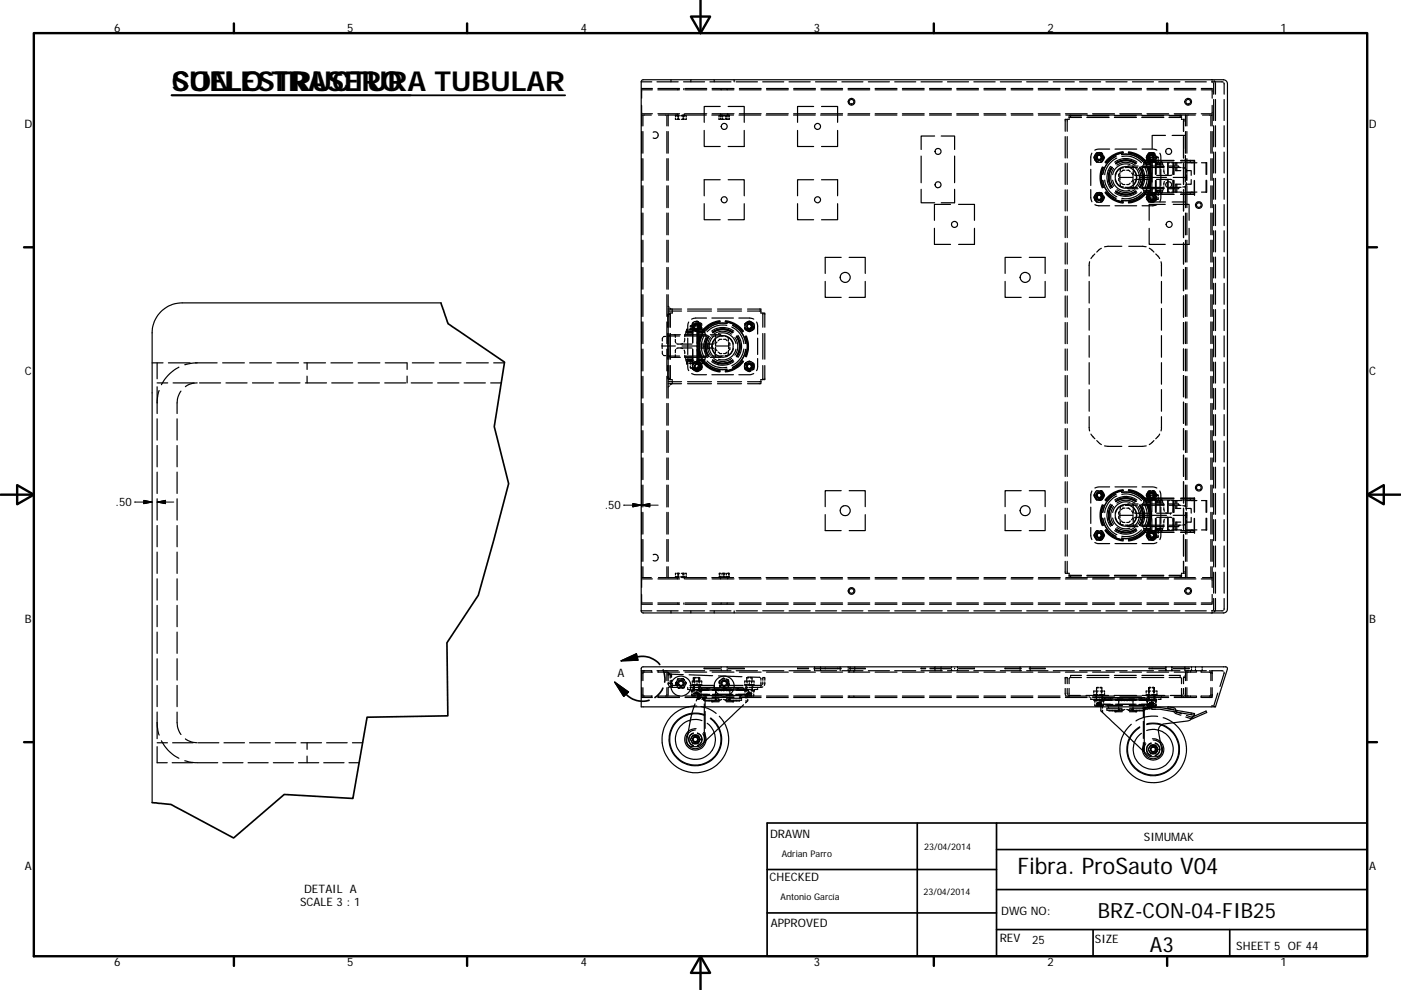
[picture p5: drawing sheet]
<svg xmlns="http://www.w3.org/2000/svg" width="297mm" height="210mm" viewBox="0 0 297 210" stroke-linecap="round" stroke-linejoin="round" font-family="sans-serif">
<defs><g id="words">
<g font-size="5.8">
<text x="36.4" y="19.3">SUELO TRASERO</text>
<text x="36.4" y="19.3">CON ESTRUCTURA TUBULAR</text>
</g>
<text font-size="4.8" x="215.7" y="185.3">Fibra. ProSauto V04</text>
<g font-size="4.4">
<text x="232.8" y="194.6">BRZ-CON-04-FIB25</text>
<text x="243.8" y="201.8">A3</text>
</g>
<g font-size="2.5">
<text x="24.2" y="6.8">6</text>
<text x="73.6" y="6.8">5</text>
<text x="123.1" y="6.8">4</text>
<text x="172.6" y="6.8">3</text>
<text x="222.1" y="6.8">2</text>
<text x="271.5" y="6.8">1</text>
<text x="5.2" y="27.1">D</text>
<text x="290.2" y="27.1">D</text>
<text x="5.3" y="79.6">C</text>
<text x="290.3" y="79.6">C</text>
<text x="24.5" y="107.4">.50</text>
<text x="128.2" y="108">.50</text>
<text x="5.3" y="132.1">B</text>
<text x="290.3" y="132.1">B</text>
<text x="130.9" y="143.5">A</text>
<text x="163.3" y="177.7">DRAWN</text>
<text x="242.5" y="178.3">SIMUMAK</text>
<text x="5.3" y="184.5">A</text>
<text x="290.3" y="184.5">A</text>
<text x="64.5" y="189.3">DETAIL A</text>
<text x="163.2" y="187">CHECKED</text>
<text x="63.6" y="192.3">SCALE 3 : 1</text>
<text x="163.4" y="196.6">APPROVED</text>
<text x="212.3" y="194">DWG NO:</text>
<text x="212" y="199.7">REV</text>
<text x="218.8" y="200.2">25</text>
<text x="232.2" y="200">SIZE</text>
<text x="262.1" y="201.4">SHEET 5 OF 44</text>
<text x="24.2" y="204.9">6</text>
<text x="73.6" y="204.9">5</text>
<text x="123.1" y="204.9">4</text>
<text x="172.6" y="204.9">3</text>
<text x="222.1" y="204.9">2</text>
<text x="271.5" y="204.9">1</text>
</g>
<g font-size="1.9">
<text x="165.7" y="181.7">Adrian Parro</text>
<text x="195.9" y="180.4">23/04/2014</text>
<text x="165.5" y="191">Antonio García</text>
<text x="195.8" y="189.9">23/04/2014</text>
</g>
</g></defs>
<g fill="none" stroke="#000" stroke-width=".25">
<path d="M136 17.4l.1-.4 .3-.1h123a.87 .87 0 0 1 .8 .9v111.4a.83 .83 0 0 1-.8 .8h-123l-.3-.1-.1-.3M136 17.4v112.2M136 17.4h2.2M136 19.1v1.7M136 19h2.3M138.3 18.8h-2.3v.1M139.3 17.4h4.5M139.5 18.8h4.6M139.5 19h4.6M142.3 16.9v.2M142.3 17.2v.2M143.7 18.8h.1"/>
<path d="M143.7 18.9v.1M144.9 17.4h4.5M145 18.8h.1M145 18.9v.1M145.2 18.8h4.6M145.2 19h4.6M146.5 16.9v.2M146.5 17.2v.2M150.5 17.4h4.5M151 18.8h4.6M151 19h4.6M151.4 16.9v.2"/>
<path d="M151.4 17.2v.2M152.9 18.8h.1M152.9 18.9v.1M154.2 18.8h.1M154.2 18.9v.1M155.7 16.9v.2M155.7 17.2v.2M156.1 17.4h4.5M156.8 18.8h4.6M156.8 19h4.6M161.7 17.4h4.5M162.5 18.8h4.6"/>
<path d="M162.5 19h4.6M167.3 17.4h4.5M168.3 18.8h4.6M168.3 19h4.6M172.9 17.4h4.5M174.1 18.8h4.5M174.1 19h4.5M178.5 17.4h4.5M179.8 18.8h4.6M179.8 19h4.6M184.1 17.4h4.5M185.5 18.8h4.7"/>
<path d="M185.5 19h4.7M189.7 17.4h4.5M191.3 18.8h4.6M191.3 19h4.6M195.3 17.4h4.5M197.1 18.8h4.6M197.1 19h4.6M200.9 17.4h4.5M202.9 18.8h4.6M202.9 19h4.6M206.5 17.4h4.5M208.6 18.8h4.6"/>
<path d="M208.6 19h4.6M212.1 17.4h4.5M214.4 18.8h4.6M214.4 19h4.6M217.7 17.4h4.5M220.1 18.8h4.6M220.1 19h4.6M223.3 17.4h4.5M225.9 18.8h4.6M225.9 19h4.6M228.9 17.4h4.5M231.6 18.8h4.7"/>
<path d="M231.6 19h4.7M234.5 17.4h4.5M237.4 18.8h4.6M237.4 19h4.6M240.1 17.4h4.5M243.2 18.8h4.6M243.2 19h4.6M245.7 17.4h4.5M249 18.8h4.6M249 19h4.6M251.3 17.4h4.5M254.7 18.8h2.3v.1"/>
<path d="M254.7 19h2.3M256.8 16.9l.3 .1M256.9 17.4h2.4M256.9 17.4h.2M257 19.1v1.7M257.3 17.6v2.4M257.4 17.1l.3 .4M257.7 17.6v2.4M259.5 17.5v2.5M136 22.4v1.6M136 24.2v.2M136 24.1h2.3"/>
<path d="M136 24.4h.2M136 24.4v2.3M136 27.9v4.6M136 33.7v4.5M136 39.4v4.6M136.3 24.4v2.3M136.3 27.9v4.6M136.3 33.7v4.5M136.3 39.4v4.6M136.4 24.4h1.7M138.5 28a.7 .7 0 0 1 1 .6 .7 .7 0 0 1-1 .7M139.5 24.1h4.6"/>
<path d="M139.6 24.4h1.7M141.4 24.4v2.3M141.4 27.9v4.6M141.4 33.7v4.5M141.4 39.4v4.6M141.5 24.4h.2M141.7 24.4h2.3M141.7 24.4v2.3M141.7 27.9v4.6M141.7 33.7v4.5M141.7 39.4v4.6M143.2 24.4v.3"/>
<path d="M143.2 25v.3h.2M143.3 24.4l.2 .2M143.4 24.4v.2M143.6 25.3h.5M143.6 24.1v.1M143.6 24.3v.3h.4M143.7 24.6v.2M143.7 25.1v.2M143.9 24.4l-.1 .4M143.9 25v.3M144.5 25.3h.6M144.6 24.4v.2"/>
<path d="M144.7 24.4v.2M144.7 24.6h-.4M144.8 24.4v.3M144.8 25v.3M144.9 24.4v.3M144.9 25v.3M144.9 24.6h.3M145 24.4v.3M145 25v.3M145.1 24.1v.1M145.1 24.3v.3M145.2 24.1h4.6"/>
<path d="M145.3 24.6h.2v.2M145.5 25.1v.2h-.2M149.3 27.7v3.4h3.4M149.8 24.4h-4.7v.2M150.9 24.4h4.6M151 24.1h4.6M152.4 25.1v.2h.3M152.7 24.4l-.1 .2h-.2v.2M152.7 38.1h-3.4v3.4M152.7 22.6h-3.4v3.4M152.8 25v.3M152.8 24.1v.1"/>
<path d="M152.8 24.3v.4M153 25.3h.6M153 24.4v.2M153.1 24.4v.3M153.1 25v.3M153.2 24.6h-.4M153.2 24.4v.3M153.2 25v.3M153.3 24.6h.5M153.5 24.4v.2M153.9 24.6v.2M153.9 25.1v.2"/>
<path d="M154 25.3h.4M154 24.4v.3M154 25v.3M154.3 24.1v.1M154.3 24.3v.3M154.3 24.6v.2M154.3 25.1v.2M154.4 38.1h3.4v3.4M154.4 22.6h3.4v3.4M154.4 24.4v.2h-.4M154.6 24.4l-.1 .2M154.6 24.4v.3"/>
<path d="M154.6 25l-.1 .3M156.7 24.4h4.6M156.8 24.1h4.6M157.8 27.7v3.4h-3.4M162.4 24.4h4.7M162.5 24.1h4.6M168.2 24.4h4.6M168.3 24.1h4.6M169.1 27.7v3.4h3.4M172.5 38.1h-3.4v3.4M172.5 22.6h-3.4v3.4M174 24.4h4.6"/>
<path d="M174.1 24.1h4.5M174.2 22.6h3.4v3.4M174.2 38.1h3.4v3.4M177.6 27.7v3.4h-3.4M179.8 24.4h4.6M179.8 24.1h4.6M185.5 24.4h4.7M185.5 24.1h4.7M191.3 24.4h4.6M191.3 24.1h4.6M195.3 33.1v5.7M197.1 24.4h4.6"/>
<path d="M197.1 24.1h4.6M198.2 28.9h-2.9v2.8M199.6 28.9h2.8v2.8M202.4 33.1v5.7M202.9 24.4h4.6M202.9 24.1h4.6M208.6 24.1h4.6M208.6 24.4h4.7M214.4 24.1h4.6M214.4 24.4h4.6M220.1 24.1h4.6M220.2 24.4h4.6"/>
<path d="M225.8 25.5v2.4M225.8 29v4.5M225.8 34.6v4.5M225.9 24.1h4.6M226 24.4h4.6M226 25.3l-.2 .1M226.1 25.3h.2M226.3 25.5v2.4M226.3 25.3v.1M226.3 25.3h.1M226.3 29v4.5M226.3 34.6v4.5"/>
<path d="M226.7 24.8l.1 .1M226.7 25.2l-.2 .1M226.7 24.9v.1M226.8 24.5l-.1 .1M227 24.4v.2M227 24.7v.1h2.3M229.3 24.5h-2.4M229.3 24.9h-2.4M230.5 24.5h4.6M230.5 24.9h4.6M230.5 24.8h4.6M231.3 35.9v3.4"/>
<path d="M231.5 32.5l-.2 .8v1.8M231.6 24.1h4.7M231.7 24.4h4.6M232.1 33.1v.2M232.1 33.5v.2M232.1 33.8h.1M232.1 33.1l-.2 .3 .2 .3M232.1 33.9h.1M232.2 33.7l-.1 .1M232.3 33.8l-.2 .1M232.3 34.1l.2 .3h.4M232.3 33.9h-.1"/>
<path d="M232.4 34h-.2M232.5 33.6l-.2 .1M232.5 33.6h.1M232.5 33.7l.1 .2 .5 .1M232.5 33.7h.1M232.5 33.7a.58 .58 0 0 0 1 0M232.5 33.7l-.1 .1M232.6 33.7l-.2 .1M232.6 33.4l.1 .3M232.6 33.8l-.1 .1M232.8 33l-.2 .3M232.9 32.4h-.4l-.2 .3"/>
<path d="M232.9 33.8h.2M233 33h.2M233.1 32.8a.61 .61 0 0 0-.6 .8M233.1 32.7l-.4 .1-.2 .3M233.2 32.7l.3 .1 .3 .3M233.2 32.4h.4l.2 .3M233.3 33a.46 .46 0 0 1-.1 .8 .46 .46 0 0 1-.6-.5M233.3 32.4l.2 .1M233.4 33.1l.1 .3M233.5 33.5h.1M233.5 33.6a.48 .48 0 0 0-.4-.7 .48 .48 0 0 0-.5 .7M233.5 33.5l-.2 .3"/>
<path d="M233.5 34.3l-.2 .1M233.5 32.5a1.03 1.03 0 0 0-1.1 .1 1.03 1.03 0 0 0-.3 1.2M233.6 33.4a.56 .56 0 0 0-.8-.5 .56 .56 0 0 0-.1 .9M233.6 32.6l.2 .1M233.7 33.8a.74 .74 0 0 0-.7-1.2 .74 .74 0 0 0-.6 1.2M233.7 35.4a5.3 5.3 0 0 0 0 4.5M233.8 34.1l-.2 .1M233.8 34.1l-.2 .3h-.4M233.8 33.7l-.1 .2-.5 .1M233.8 33.9a.92 .92 0 0 0-.4-1.3 .92 .92 0 0 0-1.2 .5 .92 .92 0 0 0 .7 1.2M233.9 35.5a5.2 5.2 0 0 0 0 4.3M234 35.5a5 5 0 0 0 0 4.3"/>
<path d="M234 33.1l.2 .3-.2 .3M234.1 33.5a1.02 1.02 0 0 1-.9 .9 1.02 1.02 0 0 1-1.1-.5M234.2 38.2a4.5 4.5 0 0 0 2.6 3.5M235.3 31.6h-2.3l-.9 .3M235.5 35.3a4 4 0 0 0 0 4.7M235.7 35.4a3.8 3.8 0 0 0 0 4.4M235.8 35.5a3.7 3.7 0 0 0 0 4.3M235.8 35.5a3.6 3.6 0 0 0 0 4.2M235.9 38.2a2.84 2.84 0 0 0 3.7 2.2M236.1 35.7a3.3 3.3 0 0 0 0 3.8M236.3 24.5h4.6M236.3 24.9h4.6"/>
<path d="M236.3 24.8h4.6M236.3 34.4a3.9 3.9 0 0 1 4.7 0M236.4 31.6h4.6M236.4 38.1a2.3 2.3 0 0 0 3 1.7M236.5 34.6a3.7 3.7 0 0 1 4.4 0M236.6 34.7a3.7 3.7 0 0 1 4.3 0M236.6 33.1a5 5 0 0 0-2.8 3.9 5.2 5.2 0 0 1 2.8-3.8M236.6 34.8a3.5 3.5 0 0 1 4.2 0M236.8 33.5a4.4 4.4 0 0 0-2.6 3.6M236.8 35a3.2 3.2 0 0 1 3.8 0M237.2 37.8v.4M237.2 37.1v.3"/>
<path d="M237.2 37v.1M237.2 38.3l.3 .3M237.4 37.6h2.9M237.4 24.1h4.6M237.4 37.6l.1 .6M237.5 37.1l-.1 .5M237.5 36.7l-.3 .3M237.5 24.4h4.6M237.5 38.7l.1 .7M237.6 35.8l-.1 .8M237.7 39.6l.5 .1M237.8 38.8l.3 .3"/>
<path d="M237.8 32.8a4.9 4.9 0 0 1 4.5 1.4M237.8 32.8a4.9 4.9 0 0 1 4.5 1.5M237.8 33.2a4.6 4.6 0 0 1 4.2 1.3M238 35.5a2.22 2.22 0 0 0-1.6 2.1 2.22 2.22 0 0 0 1.6 2.2M238 36.2l-.2 .2M238.1 36.2h-.1M238.1 39.1h.4M238.1 36.1h.1M238.1 36.1h.4M238.1 32.2a5.7 5.7 0 0 0-3.8 2.2M238.2 32.5a4.9 4.9 0 0 0-3.7 2.1M238.2 32.4a5.4 5.4 0 0 0-3.8 2.1"/>
<path d="M238.2 35.6l-.5 .1M238.6 39.7l2.5 .1M238.9 39.1h.4M238.9 36.1h.4M239.1 39.9v.1M239.1 39.8h.1M239.1 35.3v.2M239.2 32.4a5.4 5.4 0 0 1 3.8 2.1 5.4 5.4 0 0 0-3.8-2.1zM239.2 32.5a5 5 0 0 1 3.7 2.1M239.3 32.2a5.4 5.4 0 0 1 3.8 2.2M239.3 36.2h.1M239.4 36.2l.2 .2"/>
<path d="M239.4 35.5a2.21 2.21 0 0 1 1.6 2.1 2.21 2.21 0 0 1-1.6 2.2M239.4 35.4a2.32 2.32 0 0 0-3 1.8M239.6 34.9a2.82 2.82 0 0 0-3.7 2.1M239.6 38.8l-.3 .3M239.9 36.7l.3 .3M240.1 35.2l.1 .1M240.2 38.3l-.3 .3M240.2 37.1v.3M240.2 37.8v.4M240.2 37v.1M240.2 38.2h.1M240.2 35.9a2.31 2.31 0 0 1 0 3.4"/>
<path d="M240.2 35.3l.1 .5M240.3 36.2v.7M240.3 39.5l-.1 .5M240.3 38.3v.7M240.5 37.1l3.3 .1M240.6 35.5a2.86 2.86 0 0 1 0 4.3M241.1 35.5h-2.5M241.3 35.2l-2.2 .1M241.3 35.7a3.2 3.2 0 0 1 0 3.8M241.4 38.1l.4 .1M241.6 35.5a3.6 3.6 0 0 1 0 4.2M241.7 37.6h5.6"/>
<path d="M241.7 35.5a3.7 3.7 0 0 1 0 4.3 3.7 3.7 0 0 0 0-4.3zM241.7 35.4a3.7 3.7 0 0 1 0 4.4M241.8 37.1l-.4 .1M241.9 35.3a4 4 0 0 1 0 4.7M242.1 24.5h4.6M242.1 24.9h4.6M242.1 24.8h4.6M242.1 38.5l.1 .8M242.1 31.6h2.3l.9 .3M242.2 35.3h1.6M242.2 36l-.1 .8M242.2 35.3v.3"/>
<path d="M242.2 39.6v.4M242.2 40h1.6M242.2 40l.1 .1M242.3 35.5h4.4M242.3 39.8h4.4M242.3 35.1l-.1 .2M242.4 35.2h4.2M242.5 34.8h1.3M242.5 34.8l-.1 .2M242.5 34.7v.1M242.6 34.4l.9 1.5 .3 1M242.7 35.5a4.4 4.4 0 0 1 0 4.3"/>
<path d="M242.9 34.4h-.5M243 35.3a4.9 4.9 0 0 1 0 4.7M243.1 34.7v.1h.9M243.1 34.5v.1M243.1 34.8h.1M243.1 34h-.5M243.2 33.1v.2M243.2 33.5v.2M243.2 33.1l-.2 .3 .2 .3M243.2 33.8h.1M243.2 24.1h4.6M243.2 33.9h.1"/>
<path d="M243.3 24.4h4.6M243.3 34.3v.1M243.3 33.7l-.1 .1M243.4 33.8l-.2 .1M243.4 34.1l.2 .3M243.4 33.9h-.1M243.4 34.1h.1M243.4 34.1h.4M243.4 35.5a5 5 0 0 1 0 4.3M243.4 33.8v.3M243.5 34l-.2 .1M243.5 33.4l-.1 .2"/>
<path d="M243.5 35.5l.4 1.2 .1 .9M243.5 33.4h.1M243.6 33.4h.2M243.6 33.6l-.2 .1M243.6 33.6h.1M243.6 33.7l.1 .2 .5 .1M243.6 33.7a.6 .6 0 0 0 1.1 0M243.6 33.7l-.1 .1a.75 .75 0 0 1 .6-1.2 .75 .75 0 0 1 .7 1.2M243.6 33.7h.1M243.6 34.5v.1M243.6 34.8h.1M243.6 34.7v.1"/>
<path d="M243.7 33.8h-.2M243.7 34.1h.3M243.7 33.4h.3M243.7 35.4a5.3 5.3 0 0 1 0 4.5M243.7 33.3l.1 .3M243.8 38.3l-.3 1.1-.9 1.5M243.8 33.8l-.2 .1M243.8 38.1h-3.3M243.8 34.5l-1.3 .1M243.9 33.7l.2 .1M243.9 33.4h.3M243.9 34.4v2.6"/>
<path d="M243.9 38.3v2.5M243.9 34v2.9M243.9 38.3v2.9M243.9 32.4h-.3l-.2 .3M243.9 34.4h-.6M244 34.1h.2M244 33.4v.2M244 33.8v.3M244 34.1h-.1M244 37.6l-.1 1-.4 1.2M244 33l-.2 .2M244 34.5l-.9 .1"/>
<path d="M244.1 32.9a.47 .47 0 0 1 .5 .6 .47 .47 0 0 1-.8 .3 .47 .47 0 0 1 .1-.8 .48 .48 0 0 1 .6 0 .48 .48 0 0 1 .1 .6M244.2 34h.1M244.2 33l.2 .1M244.2 32.8a.61 .61 0 0 0-.6 .8M244.2 34h-.6M244.2 34v2.9M244.2 38.4v2.8M244.2 34.4h-.6v.2M244.2 33.4h.6M244.2 34.1h.6M244.2 32.7l-.4 .1-.2 .3M244.3 32.7l.4 .1 .2 .3"/>
<path d="M244.3 33v5.6M244.3 32.4h.4l.2 .3M244.3 34.1h.4M244.3 33.4h.4M244.4 32.4l.2 .1M244.5 33.6l-.2 .2M244.5 33.2l.1 .3M244.6 34.3l-.2 .1M244.6 33a.56 .56 0 0 0-1 .2 .56 .56 0 0 0 .6 .8M244.7 32.5a1.04 1.04 0 0 0-1.3 .1 1.04 1.04 0 0 0-.2 1.2M244.7 34.4h.1M244.7 32.6l.2 .1"/>
<path d="M244.8 34.4h.5l.1 .2M244.9 34.1l-.2 .1M244.9 34h-.6M244.9 33.4h.2M244.9 34.1l-.2 .3h-.4M244.9 33.7l-.6 .3M245 34.5h.9M245 34.4v2.6M245 38.3v2.6M245 33.2a.92 .92 0 0 0-1.2-.7 .92 .92 0 0 0-.5 1.3 .92 .92 0 0 0 1.3 .4M245 34.1h-.1M245 34.1h.3"/>
<path d="M245 33.4h.3M245 34.1h.1M245 33.4v.2M245 33.8l.1 3.1M245.1 38.3l-.1 3.2M245.1 34v.1M245.1 34.3v2.7M245.1 33.1l.2 .3-.2 .3M245.1 38.3v2.5M245.2 34.5l1.3 .1M245.2 34.8h1.3M245.2 33.6a1.03 1.03 0 0 1-.9 .8 1.03 1.03 0 0 1-1.1-.5"/>
<path d="M245.2 34.1h.2M245.2 35.3h1.6M245.2 38.1h.1M245.2 40h1.6M245.3 38.1h3.2M245.3 34.4h-.4M245.3 34.7v.1M245.5 33.4l.1 .2M245.5 33.4h-.3M245.5 34.1h-.1M245.6 33.8v.3M245.6 34.3v.1"/>
<path d="M245.6 34.4h3.3M245.9 34.7v.1h-.9M245.9 34.5v.1M245.9 32.5l.2 .5v2.1M246 34.4v2.6M246 38.3v2.6M246 34h.1M246.1 35.9v3.4M246.3 34v.1M246.3 34.3v.1M246.5 34.7v.1M246.5 34.8l.1 .2"/>
<path d="M246.7 35.1l.1 .2M246.8 36l.1 .8M246.8 35.3v.3M246.8 39.6v.4M246.8 40l-.1 .1M246.9 38.5l-.1 .8M247.1 28.7h-2.8v2.8M247.2 37.1l.4 .1M247.6 38.2v2.5h.4M247.6 38.1l-.4 .1M247.6 34.5v2.5M247.6 38.2v2.5"/>
<path d="M247.7 35.2l2.2 .1M247.9 35.5h2.5M247.9 24.5h2.4M247.9 24.9h2.4M248 34.5h-.4v2.5M248.4 34.5h.6M248.5 37.1l-3.3 .1M248.5 28.7h2.8v2.8M248.7 38.3v.3M248.7 38.2l.1 2.5M248.7 37.6h2.9M248.7 36.7v.2"/>
<path d="M248.7 35.3h.1M248.7 39.9v.1M248.8 34.5l-.1 2.5M248.9 35.2l-.1 .1M248.9 34h-3.6M248.9 34.5v2.5M248.9 38.2v2.5M249 24.1h4.6M249 24.4h2.4M249.1 34.5h.2M249.3 34.5h.1M249.3 34.5v.6"/>
<path d="M249.3 35.6v.6h1.1M249.4 34.5h1.1M249.5 34.5v.6M249.5 35.6v.6M249.5 39.1v.5M249.9 35.3v.1M249.9 35.5h.1M249.9 39.9v.1M249.9 39.8h.1M250.2 24.4v.2M250.2 24.7v.1h-2.3M250.3 34h3"/>
<path d="M250.4 39.1h-1.1v.5M250.4 24.5l.1 .1M250.4 39.7l-2.5 .1M250.5 25.2l.2 .1M250.5 24.9v.1M250.5 24.8l-.1 .1M250.8 35.6l.5 .1M250.8 25.3h.1M250.9 25.6v2.3M250.9 29v4.5M250.9 34.6v4.5M250.9 25.5v.1"/>
<path d="M250.9 25.6h.2M251.1 25.3l-.2 .1M251.2 25.3h.2M251.2 25.6h.2M251.3 39.6l-.5 .1M251.3 33v5.6M251.4 24.4h.1M251.4 24.4v2.3M251.4 27.9v4.6M251.4 39.4v4.6M251.4 35.8l.1 .8M251.4 36.2h1.1l.1 1"/>
<path d="M251.5 38.7l-.1 .7M251.5 37.1l.1 .5M251.6 37.6l-.1 .6M251.6 34.5h1.1M251.6 24.4v2.3M251.6 27.9v4.6M251.6 33.7v4.5M251.6 39.4v4.6M251.7 24.4h1.7M252.4 34v.1M252.4 34.3v.1M252.5 39.1h-1.1"/>
<path d="M252.6 38.1l-.1 .9M252.7 34.5h1.1M253.2 34v.1M253.2 34.3v2.7M253.2 38.3v2.7M253.2 34h.1M253.2 34.4h-2.9M253.3 34.4h.1M253.3 34h.1M253.3 34v2.9M253.3 38.4v2.8M254.7 24.1h2.3"/>
<path d="M254.7 34.5h1.1v2.5M254.9 24.4h1.7M255.7 34.5v2.5M255.7 38.2v2.5M255.8 38.2v2.5h-1.1M256.7 24.4v2.3M256.7 27.9v4.6M256.7 33.7v4.5M256.7 39.4v4.6M256.8 24.4h.2v2.3M257 22.4v1.6M257 24.2v.2"/>
<path d="M257 27.9v4.6M257 33.7v4.5M257 39.4v4.6M257.3 21.1v4.5M257.3 26.7v4.4M257.3 32.3v4.4M257.3 37.8v4.5M257.7 21.1v4.5M257.7 26.7v4.4M257.7 32.3v4.4M257.7 37.8v4.5M259.5 21.1v4.5"/>
<path d="M259.5 26.7v4.4M259.5 32.3v4.4M259.5 37.8v4.5M136 45.2v4.6M136 50.9v4.7M136 56.7v4.6M136.3 45.2v4.6M136.3 50.9v4.7M136.3 56.7v4.6M141.4 45.2v4.6M141.4 50.9v4.7M141.4 56.7v4.6"/>
<path d="M141.7 45.2v4.6M141.7 50.9v4.7M141.7 56.7v4.6M149.3 43.2v3.4h3.4M157.8 43.2v3.4h-3.4M169.1 43.2v3.4h3.4M175 59.7v3.4h3.3M177.6 43.2v3.4h-3.4M178.3 54.6h-3.3v3.4M180 54.6h3.4v3.4M183.4 59.7v3.4h-3.4M195.3 40.2v2.8h2.9"/>
<path d="M198.1 48.4v3.4h3.4M201.5 43.3h-3.4v3.4M202.4 40.2v2.8h-2.8M203.2 43.3h3.4v3.4M206.6 48.4v3.4h-3.4M213.1 59.7v3.4h3.4M216.5 54.6h-3.4v3.4M218.2 54.6h3.4v3.4M221.6 59.7v3.4h-3.4M225.8 40.3v4.4M225.8 45.9v4.5M225.8 51.5v4.5"/>
<path d="M225.8 57.1v4.6M226.3 40.3v4.4M226.3 45.9v4.5M226.3 51.5v4.5M226.3 57.2v4.5M230.9 59.7v4.6M231 55.5l-.1 3M231.3 40.2v1.7l.2 .9M232.1 41.6v.2M232.1 42v.1M232.1 42.3h.1M232.1 41.5l-.2 .4 .2 .3"/>
<path d="M232.1 42.3v.1M232.1 43.4l.9 .2h2.3M232.1 53.9l-.8 .9M232.2 42.2l-.1 .1M232.3 42.3l-.2 .1M232.3 42.3l-.1 .1M232.3 42.5l.2 .3h.4M232.4 42.4l-.2 .1M232.4 42.5a.91 .91 0 0 1 0-1.3 .91 .91 0 0 1 1.4 .2 .91 .91 0 0 1-.3 1.3M232.5 42.2l.1 .2 .5 .1M232.5 42.1h-.2M232.5 42.1h.1"/>
<path d="M232.5 42.1v.1M232.5 42.2a.6 .6 0 0 0 1 0M232.5 42.2h-.1M232.6 42.2l-.2 .1M232.6 42.3l-.1 .1M232.7 41.6a.46 .46 0 0 0 .3 .7 .46 .46 0 0 0 .5-.6M232.7 41.7l-.1 .3M232.7 42.1l.2 .2M232.9 40.9h-.4l-.2 .3M233 41.4l-.3 .2M233.1 41.3a.6 .6 0 0 0-.6 .8M233.1 41.3a.56 .56 0 0 0-.6 .8"/>
<path d="M233.1 41.3a.57 .57 0 0 1 .4 .9M233.1 41.2l-.4 .1-.2 .3M233.2 41.2l.3 .1 .3 .3M233.2 41.4l.2 .2M233.2 40.9h.4l.2 .3M233.3 40.9l.2 .1M233.3 42.2l-.2 .1M233.5 42.1a.48 .48 0 0 0-.4-.7 .48 .48 0 0 0-.5 .7M233.5 41.8l-.1 .3M233.5 42.8h-.2M233.5 52.7l-1 .8M233.5 41a1.03 1.03 0 0 0-1.1 .1 1.03 1.03 0 0 0-.3 1.2"/>
<path d="M233.6 41l.2 .1M233.7 42.2a.74 .74 0 0 0-.7-1.1 .74 .74 0 0 0-.6 1.1M233.8 42.6l-.2 .1M233.8 42.2l-.1 .2-.5 .1M233.8 42.5l-.2 .3h-.4M234 41.5l.2 .4-.2 .3M234.1 42a1.04 1.04 0 0 1-.9 .9 1.04 1.04 0 0 1-1.1-.5M234.3 40.9a5.4 5.4 0 0 0 3.8 2.2M234.4 40.7a5.4 5.4 0 0 0 3.8 2.2M234.5 40.7a5.1 5.1 0 0 0 3.7 2.1M236.3 40.9a3.9 3.9 0 0 0 4.7 0M236.4 43.6h4.6"/>
<path d="M236.5 40.6a3.6 3.6 0 0 0 4.4 0M236.6 40.6a3.7 3.7 0 0 0 4.3 0M236.6 42.1a5.1 5.1 0 0 1-2.8-3.9 5 5 0 0 0 2.8 3.9M236.6 40.5a3.6 3.6 0 0 0 4.2 0M236.8 40.2a3.2 3.2 0 0 0 3.8 0M237.8 42.5a4.8 4.8 0 0 0 4.5-1.5 4.9 4.9 0 0 1-4.5 1.5M237.8 52.2l-3.6 .1M239.1 40h2.2M239.2 42.9a5.4 5.4 0 0 0 3.8-2.2 5.4 5.4 0 0 1-3.8 2.2zM239.3 52.2l3.7 .1M240.2 40h-.1M242 40.7a4.6 4.6 0 0 1-4.2 1.4"/>
<path d="M242.4 40h4.2M242.4 40.3l.1 .2M242.5 40.5h1.3M242.5 40.7l1.3 .1M242.5 40.5v.1M242.6 41.2h.5M242.9 40.7a5.2 5.2 0 0 1-3.7 2.1M242.9 40.9h-.5M243.1 40.7v.1M243.1 40.6l.9 .1M243.1 40.4v.1M243.1 40.9a5.4 5.4 0 0 1-3.8 2.2"/>
<path d="M243.2 41.6v.2M243.2 42v.1M243.2 41.5l-.2 .4 .2 .3M243.2 42.3h.1M243.2 42.3v.1M243.3 40.9v.1M243.3 41.1v.1M243.3 42.2l-.1 .1M243.4 42.3l-.2 .1M243.4 42.5l.2 .3h.3M243.4 42.4h-.1M243.4 42.2l.2 .1"/>
<path d="M243.4 42.2l.1 .1M243.4 41.9v.3M243.5 42.4l-.2 .1M243.5 42.3h.1M243.6 42.1h-.2M243.6 42.1h.1M243.6 40.9l-.2 .3M243.6 42.2l.1 .2 .5 .1M243.6 42.1v.1M243.6 42.2h-.1M243.6 42.2a.61 .61 0 0 0 1 0M243.6 41.2h-.2v.3"/>
<path d="M243.6 40.4v.1M243.6 40.6v.1M243.6 41.1a.92 .92 0 0 0-.2 1.4 .92 .92 0 0 0 1.4 0 .92 .92 0 0 0-.1-1.3M243.6 40.7v.1h.6M243.6 40.4v.2M243.6 48.4v3.4h3.5M243.7 41.6a.57 .57 0 0 0 .4 .8 .57 .57 0 0 0 .5-.8M243.7 52.7l1 .8M243.7 42.2l-.2 .1M243.8 42.1a.45 .45 0 0 1 .4-.7 .45 .45 0 0 1 .3 .7M243.8 41.7l-.1 .3M243.8 41.2h.5"/>
<path d="M243.9 42.5h.1M243.9 42.3v.2M243.9 40.9h-.6M244 41.9l-.1 .3-.3 .2M244 41.2v.3M244 42.2l.3 .1M244 42.5l.3 .1M244 40.4h-.9v.1M244.1 41.4l-.3 .2M244.2 41.2h.1M244.2 41.3a.62 .62 0 0 0-.6 .8M244.2 41.2l-.4 .1-.2 .3"/>
<path d="M244.2 41.2h-.6M244.3 41.4l.2 .2M244.3 40v2.8h2.8M244.3 40.9h.4l.2 .3M244.4 40.9l.2 .1M244.5 42.2l-.2 .1h-.7M244.6 42.1a.47 .47 0 0 0-.2-.7 .47 .47 0 0 0-.6 .3 .47 .47 0 0 0 .2 .6M244.6 42.8h-.2M244.6 41.8l-.1 .2M244.6 41a1.02 1.02 0 0 0-1.2 .1 1.02 1.02 0 0 0-.2 1.2M244.7 42.5h.4M244.7 41.2h.5"/>
<path d="M244.7 40.9h.1M244.7 41l.2 .1M244.8 42.2a.75 .75 0 0 0-.7-1.1 .75 .75 0 0 0-.6 1.1M244.8 42.3h.6M244.9 42.6l-.2 .1M244.9 41.2h-.6l.4 .1 .2 .3M244.9 42.2l-.4 .3h-.6M244.9 42.5l-.2 .3h-.4M245 40.7h.9M245 40.4h.9v.1M245 42.5l-.3 .1M245 53.9l.9 .9"/>
<path d="M245 42.2l.2 .1M245 41.9v.3l-.3 .1M245.1 42.3v.2M245.1 42.5h-.1M245.1 40.9v.1M245.1 41.1v.1M245.1 41.5l.2 .4-.2 .3M245.2 42a1.02 1.02 0 0 1-.9 .9 1.02 1.02 0 0 1-1.1-.5M245.2 40.5h1.3M245.3 43.4l-.9 .2h-2.3M245.3 41.2h.6M245.3 40.9h-.4"/>
<path d="M245.4 40.6l-.1 .2h-.5M245.4 40.4l-.1 .2M245.4 41.2h.2M245.4 42.3h.1M245.4 41.2h3.5M245.6 42.2l-.2 .1M245.6 42.2l-.1 .1M245.6 41.9v.3M245.6 40.9v.1M245.6 41.1v.4M245.6 40.9h3.3M245.9 40.6v.2"/>
<path d="M246 41.2h.1M246.1 40.2v2l-.2 .6M246.2 55.5v3M246.2 59.7v4.6M246.3 40.9v.1M246.3 41.1v.1M246.5 40.7l-1.3 .1M246.5 40.5v.1M246.6 40.3l-.1 .2M247.1 43.3h-3.5v3.4M248.4 40.7h.6M248.5 42.8h2.8"/>
<path d="M248.7 43.3h3.4v3.4M248.8 40h.1M249.1 40.7h.2M249.3 40.7h.1M249.3 40.2v.5M249.4 40.7h1.1M249.5 40.2v.5M249.9 40h-2.2M250.3 41.2h3M250.9 40.3v4.4M250.9 45.9v4.5M250.9 51.5v4.5"/>
<path d="M250.9 57.1v4.6M251.4 45.2v4.6M251.4 50.9v4.7M251.4 56.7v4.6M251.6 40.7h1.1M251.6 45.2v4.6M251.6 50.9v4.7M251.6 56.7v4.6M252.1 48.4v3.4h-3.4M252.4 40.9v.1M252.4 41.1v.1M252.7 40.7h1.1"/>
<path d="M253.2 41.1v.1M253.2 41.2h.1M253.2 40.9h-2.9M253.3 40.9h.1M253.3 41.2h.1M256.7 45.2v4.6M256.7 50.9v4.7M256.7 56.7v4.6M257 45.2v4.6M257 50.9v4.7M257 56.7v4.6M257.3 43.4v4.5"/>
<path d="M257.3 48.9v4.5M257.3 54.5v4.5M257.7 43.4v4.5M257.7 48.9v4.5M257.7 54.5v4.5M259.5 43.4v4.5M259.5 48.9v4.5M259.5 54.5v4.5M32.3 77h2.3M33.3 77v3.3M35.7 77h4.6M37.9 77.9a8.8 8.8 0 0 0-3.7 3.7"/>
<path d="M41.4 77h4.6M41.8 77l-2.6 .4M47.2 77h4.6M52.9 77h4.6M58.7 77h4.6M64.4 77h4.6M65.1 77v1.4M65.1 79.8v1.4M70.2 77h4.6M75.9 77h4.6M81.7 77h4.6v1.4M86.3 79.8v1.4"/>
<path d="M87.4 77h4.6M93.2 77h4.5M93.5 64.2h-54.9a6.4 6.4 0 0 0-6.3 6.4v99.6M98.9 77h4.6M104.7 77h2.3M136 62.5v4.6M136 68.3v4.6M136 74v4.7M136 79.8v4.6M136.3 62.5v4.6M136.3 68.3v4.6M136.3 74v4.7"/>
<path d="M136.3 79.8v4.6M140.4 73.4h2.8M140.4 73.4v.5M140.4 72.9v.5M140.4 74.5l.1 .7M140.5 71.6l-.1 .7M140.6 75.3l.6 .1M141.2 71.4l-.6 .1M141.4 62.5v4.6M141.4 68.3v4.6M141.4 74v4.7M141.4 79.8v4.6"/>
<path d="M141.5 75.5h2.6M141.6 77.5v2.7h.2M141.6 70.7v5.5M141.7 62.5v21.9M141.7 65.6h.2M141.7 65l.2 .2M141.7 66h.1M141.7 66.4h.1M141.8 66.7h-.2v2.7M141.9 66h2.6M141.9 66.7h.2M141.9 66.4l.2 .1"/>
<path d="M142 65.6h2.5M142 75.6v.1M142 75.5v.1M142 75.6h.1M142 71.1v.2M142 65.4l.3 .2M142.1 75.8h2.1M142.1 66.4h.2M142.1 66.6v.1M142.1 66.7v2.7M142.1 70.7v5.5M142.1 77.5v2.7"/>
<path d="M142.5 66.3l-.1 .1M142.5 65.8v.3M142.5 65.6v.1M143 71h.1M143.1 75.8h-.1M143.2 71.1v.5M143.2 72l.1 .7M143.2 75.2v.5M143.3 74.1l-.1 .7M143.5 72.9l3.2 .1M144.1 71.3h-2.6M144.2 71h-2.1"/>
<path d="M144.3 73.8l.4 .1M144.6 73.4h5.7M144.7 72.9l-.4 .1M145.1 74.3l.1 .7M145.2 71.1h1.5M145.2 75.7h1.5M145.2 71.8l-.1 .7M145.2 71.1v.3M145.2 75.7l.1 .2M145.2 75.4v.3M145.2 75.5h4.5M145.2 71.3h4.5"/>
<path d="M145.3 70.9l-.1 .2M145.3 75.8h4.2M145.3 71h4.2M145.3 76.1l.2 .1M145.5 70.6h1.3M145.5 76.2h1.3M145.5 70.5v.1M145.5 70.6l-.2 .1M145.5 76.4l1.3 .1M145.5 76.2v.1M145.6 77.1h.1M145.6 70.2h.1"/>
<path d="M145.6 69.8h.1M145.6 76.7h.1M145.6 69.8v.2M145.6 70.1v.1M145.6 76.7v.1M145.6 76.9v.2M145.6 69.8h.3M145.6 76.7h.3M145.6 77.1h.3M145.6 70.2h.3M145.8 65.6h5.1M145.8 66h5.1"/>
<path d="M145.8 76.1v1.7l.2 .8M145.8 71.7v3.5M146 70.5v.1h1M146 70.3v.1M146 76.4v.1M146 68.3l-.2 .9v1.7M146.1 70.5v.1M146.1 76.4l.9 .1M146.1 76.2v.1M146.1 69.8h1M146.1 76.7h.7M146.1 70.2l.7 .1-1.3 .1"/>
<path d="M146.1 77.1h.7M146.4 69.8h.3M146.4 69.6v.2M146.4 77.6v.4M146.4 78l.1 .1M146.4 69.8h.1M146.4 78h.1M146.5 69.2l-.1 .2M146.5 69.1h.2M146.5 78.1h.1M146.5 69.1h.1M146.5 76.9h-.1v.4"/>
<path d="M146.5 78.1h.6M146.5 70.3v.1M146.5 70.5v.1M146.5 76.2v.1M146.5 76.4v.1M146.6 70.2v.1M146.6 70.5v.1M146.6 76.5v.1h.5M146.6 76.2v.1M146.6 69.1h.3M146.6 79.2l.9 .3h2.3M146.7 73.8l-3.2 .1"/>
<path d="M146.7 76.9l.6 .1a.91 .91 0 0 0-.2 1.3 .91 .91 0 0 0 1.4 0 .91 .91 0 0 0-.2-1.3l.2-.1v.4M146.8 77.9v.4l.3 .2M146.8 78l.1 .1M146.8 69.4v.4l.3 .2M146.8 69.5l.1 .2M146.8 69.2h.3M146.8 68.5a1.04 1.04 0 0 1 1.2-.2 1.04 1.04 0 0 1 .6 1M146.9 74v3.3M146.9 78.2h.4M146.9 78.2v.1M146.9 78l.4 .1M146.9 77.6v.4l-.2 .1"/>
<path d="M146.9 69.2v.2M146.9 69.6v3.1M146.9 78.3h.4M147 76.2h-1v.1M147 70.3l-.9 .1M147 78.3v.1M147 69.8v.2M147 69.6l.3 .2 .3 .1-.3-.1M147 78l.3 .3 .3 .1M147 77a1.05 1.05 0 0 1 1.2-.2 1.05 1.05 0 0 1 .6 1M147.1 68.9a.57 .57 0 0 0 .5 .9 .57 .57 0 0 0 .5-.9M147.1 76.9l-.3 .3v.3"/>
<path d="M147.1 68.5l-.3 .2v.3M147.2 69.1h.5M147.2 69.1v.3M147.3 69.1h.3M147.3 69.5l.2 .2M147.3 70.2h.5M147.3 68.7a.57 .57 0 0 1 .9 .5M147.4 69.8h.5M147.4 77.1h.5M147.4 77.9a.47 .47 0 0 1 .4-.7 .47 .47 0 0 1 .4 .7M147.4 77.6v.3M147.4 77.1a.74 .74 0 0 1 1.1 .6 .74 .74 0 0 1-1.1 .6"/>
<path d="M147.4 68.6a.75 .75 0 0 1 1.1 .6 .75 .75 0 0 1-1.1 .7M147.5 78.7l.3 .1 .3-.1M147.5 76.8l.3-.2 .3 .2M147.5 78l.2 .1M147.5 70.2l.3 .2 .3-.2M147.5 68.3l.3-.2 .3 .2M147.5 68.8l-.2 .1M147.5 76.7h.8M147.5 68.2h.2M147.5 77.3h.5l.2 .4M147.5 68.8a.47 .47 0 0 1 .7 .4 .47 .47 0 0 1-.7 .4M147.6 68.8l.3 .1 .1 .5"/>
<path d="M147.6 77.1h-.3l-.3 .3M147.6 68.8h-.3l-.2 .3 .1 .3M147.6 77.1h.1M147.6 76.9h.5M147.6 78.2h.4M147.6 77.2a.58 .58 0 0 1 .8 .6M147.6 68.6h-.2l-.4 .3M147.7 68.8l.2 .1M147.7 68.6l.5 .1 .2 .2M147.7 77.3l-.2 .1M147.7 77.1h.4l.3 .3M147.7 78.1h.6"/>
<path d="M147.8 74.1v2.6h-.5M147.8 70.2v2.6M147.8 70.2h.5v.1M147.8 69.2h.2M147.8 69.9h.2M147.9 77.1h.5M147.9 77.1h.1M147.9 69.8h.1M147.9 77.3l.2 .1M147.9 68.2h.1M147.9 70.3l.9 .1M147.9 69.5l-.2 .2"/>
<path d="M147.9 69.8v2.9M147.9 74.2v2.9M147.9 76.2h1v.1M147.9 78.3h-.3M148 77.6v.4l-.4 .1M148 69.6v3.1M148 69.1h.2M148 78l.1 .1M148 69.1v.3v-.2M148 78.1h.1M148 78.2h.1M148 78.2v.1"/>
<path d="M148 74v3.3M148.1 70.3h1.3M148.1 70.6h1.3M148.1 76.2h1.3M148.1 78l-.2 .1M148.1 68.5a.92 .92 0 0 1 .1 1.3 .92 .92 0 0 1-1.3 0 .92 .92 0 0 1 .1-1.3M148.2 69.4a.61 .61 0 0 1-1 .3M148.2 69.2l.1 .1M148.2 69.2v.2M148.2 69.2h.1M148.2 69.1h.2M148.2 69.4h.1"/>
<path d="M148.2 73.8l3.2 .1M148.2 71.1h1.5M148.2 74.2l.4 1.4 .7 1.1M148.2 77.6l.1 .1M148.2 75.7h1.5M148.2 77.7l-.1 .4h-.6M148.2 71.2a5.3 5.3 0 0 0 0 4.5M148.3 77.7l-.1 .2M148.3 77.4a.56 .56 0 0 1-.5 .9 .56 .56 0 0 1-.5-.9M148.3 70.5v.1M148.3 76.5v.1h-.6M148.3 76.2v.1"/>
<path d="M148.3 78.1h.1M148.3 70.3v.1M148.3 76.4v.1M148.4 69.6l-.3 .2-.4 .1M148.4 77.9a.58 .58 0 0 1-1 .2M148.4 78l-.3 .3-.4 .1M148.4 77.9h.1M148.4 77.8v.1M148.4 77.7h.1M148.4 77.8h.1M148.4 69.2l.1 .2M148.4 69.1h-.3"/>
<path d="M148.4 71.3a5 5 0 0 0 0 4.3 5.2 5.2 0 0 1 0-4.3M148.4 69.8h.1M148.4 69.4h.2M148.4 76.9l.4 .3v.3M148.4 68.5l.4 .2v.3M148.5 69.3h.1M148.5 69.2l.1 .1M148.5 69.2h.1M148.5 71.4a5 5 0 0 0 0 4.2M148.5 78l-.2 .1M148.5 69.6v.2M148.5 77.6v.4"/>
<path d="M148.5 69.8h-.6M148.5 78h-.1M148.6 69.8v.2M148.6 70.1v.1M148.6 76.7v.1M148.6 76.9v.2M148.6 69.4h.1M148.6 78.3l-.1 .1M148.6 69.4a1.05 1.05 0 0 1-.9 .9 1.05 1.05 0 0 1-1.1-.6M148.6 69.8l-.1 .2M148.6 69.3h.1M148.7 77.9h.1"/>
<path d="M148.7 77.7h.1M148.7 77.8h.1M148.8 78l-.1 .1M148.8 77.9v.4l-.4 .2M148.8 69.4v.4l-.4 .2M148.8 69.5l-.1 .2M148.8 77.9a1.04 1.04 0 0 1-.9 .8 1.04 1.04 0 0 1-1-.5M148.8 70.5v.1M148.8 77.9h.1M148.8 76.4l-.9 .1M148.8 76.2v.1M148.8 77.8v.1"/>
<path d="M148.9 69.8h.4M148.9 77.1h.4M148.9 70.5v.1h-1M148.9 70.3v.1M148.9 76.4v.1M148.9 71.1a4.9 4.9 0 0 0 0 4.7 4.8 4.8 0 0 1 0-4.7zM148.9 76.6a5.4 5.4 0 0 0 3.8 2.1M149 76.5a5.1 5.1 0 0 0 3.7 2.1M149.3 71.3a4.5 4.5 0 0 0 0 4.3M149.3 70.2l-.7 1.1-.4 1.5M149.4 76.7h-.6a5.5 5.5 0 0 0 3.9 2.2M149.4 70.3v.1"/>
<path d="M149.4 70.5v.1M149.4 70.6l.1 .1M149.4 76.4l-1.3 .1M149.4 76.2v.1M149.4 76.7h.1M149.4 70.2h.1M149.5 76.1l-.1 .1M149.6 69.6a5.2 5.2 0 0 1 3.1-1.4 5.5 5.5 0 0 0-3.8 2.2zM149.6 70.9l.1 .2M149.6 76.8a4.8 4.8 0 0 0 4.6 1.5M149.7 71.8l.1 .7M149.7 71.1v.3"/>
<path d="M149.7 75.4v.3M149.7 75.7l-.1 .2M149.8 67.5h-2.3l-.9 .2M149.8 74.3l-.1 .7M149.9 76.6a4.4 4.4 0 0 0 4.2 1.3M150 71.1a3.8 3.8 0 0 0 0 4.7M150.1 72.9l.4 .1M150.2 71.3a3.8 3.8 0 0 0 0 4.4M150.3 71.3a3.6 3.6 0 0 0 0 4.3 3.6 3.6 0 0 1 0-4.3zM150.3 71.4a3.6 3.6 0 0 0 0 4.2M150.5 73.8l-.4 .1M150.6 75.8h2.1"/>
<path d="M150.6 71h2.2M150.6 71.6a3.2 3.2 0 0 0 0 3.7M150.8 71.3h2.5M150.9 76.7a4 4 0 0 0 4.7 0M150.9 70.2a4 4 0 0 1 4.7 0M150.9 79.5h4.6M150.9 67.5h4.6M151 70.4a3.7 3.7 0 0 1 4.4 0M151 76.5a3.6 3.6 0 0 0 4.4 0M151.1 76.4a3.7 3.7 0 0 0 4.3 0M151.1 70.5a3.6 3.6 0 0 1 4.3 0M151.1 70.6a3.5 3.5 0 0 1 4.2 0"/>
<path d="M151.1 76.3a3.5 3.5 0 0 0 4.2 0M151.3 71.3a2.85 2.85 0 0 0 0 4.3M151.3 76.1a3.2 3.2 0 0 0 3.8 0M151.3 70.9a3.2 3.2 0 0 1 3.8 0M151.4 72.9l-3.2 .1M151.6 74.1l.1 .7M151.7 73.4h2.8M151.7 72l-.1 .7M151.7 75.2v.5M151.7 71.8a2.31 2.31 0 0 0 0 3.4M151.7 71.1v.5M151.7 74.1l.3 .3"/>
<path d="M151.7 73.7v.3M151.7 72.9v.4M151.7 72.9h.1M151.7 74v.1M151.7 75.8h.1M151.8 71h-.1M152 72.5l-.3 .3M152.1 65.6h5.1M152.1 66h5.1M152.3 74.7l.4 .3h.3M152.3 70.7a2.89 2.89 0 0 1 3.7 2.2M152.5 71.3a2.37 2.37 0 0 1 3 1.7"/>
<path d="M152.5 71.4a2.22 2.22 0 0 0-1.5 2.1 2.22 2.22 0 0 0 1.5 2.1M152.7 68a5.4 5.4 0 0 0-3.9 2.3l.6-.1M152.7 68.3a5.3 5.3 0 0 0-3.7 2.1M152.8 75.8h-.1M152.9 71.1v.1M152.9 71.2v.1M152.9 75.6v.1M152.9 75.5v.1M152.9 75.6h.1M153 72h-.4l-.3 .3M153.3 75.5h-2.5M153.4 72h.4"/>
<path d="M153.7 71.4l.5 .1M153.8 68.3a5.3 5.3 0 0 1 3.6 2.1M153.8 68a5.5 5.5 0 0 1 3.8 2.3M153.8 75h-.4M153.9 72l.3 .3M153.9 74.9v.1M153.9 71.4a2.22 2.22 0 0 1 1.5 2.1 2.22 2.22 0 0 1-1.5 2.1M154.1 69a4.5 4.5 0 0 0-4.2 1.4M154.2 74.7l-.3 .2M154.2 68.6a4.9 4.9 0 0 0-4.6 1.5 4.9 4.9 0 0 1 4.6-1.5M154.2 75.3l-.5 .1M154.4 71.6v.7"/>
<path d="M154.4 72.5l.3 .3M154.4 74.5v.7M154.5 72.9v.5M154.5 73.4v.5M154.7 74.1l-.3 .3M154.7 72.9v.4M154.7 73.7v.3M154.7 74v.1M155.1 69.4a4.4 4.4 0 0 1 2.6 3.5M155.3 69a4.8 4.8 0 0 1 2.8 3.9 4.8 4.8 0 0 0-2.8-3.9M155.5 73.9a2.36 2.36 0 0 1-3 1.8M155.8 71.6a3.1 3.1 0 0 1 0 3.7"/>
<path d="M156 74.1a2.91 2.91 0 0 1-3.7 2.1M156.1 71.4a3.6 3.6 0 0 1 0 4.2M156.2 71.3a3.6 3.6 0 0 1 0 4.3M156.2 71.3a3.7 3.7 0 0 1 0 4.3M156.2 71.3a3.8 3.8 0 0 1 0 4.4M156.5 71.1a4 4 0 0 1 0 4.7M156.7 67.5h2.3l.8 .2M157.4 76.5a5.1 5.1 0 0 1-3.6 2.1M157.5 76.6a5.2 5.2 0 0 1-3.7 2.1M157.5 76.6a5.4 5.4 0 0 1-3.7 2.1M157.5 70.4a5.2 5.2 0 0 0-3.7-2.2 5.2 5.2 0 0 1 3.7 2.2M157.6 76.7a5.6 5.6 0 0 1-3.8 2.2"/>
<path d="M157.7 74a4.4 4.4 0 0 1-2.6 3.6M157.9 77.9v.4l.3 .2M157.9 78l.1 .1M157.9 69.4v.4l.3 .2M157.9 69.5l.1 .2M158 77.2l.1 .1M158 71.4a5 5 0 0 1 0 4.2M158 77.1l.1 .1M158 77.1a1.05 1.05 0 0 0 0 1.2 1.05 1.05 0 0 0 1.1 .4M158 77.1l.2 .1M158.1 71.3a5.2 5.2 0 0 1 0 4.3 5.5 5.5 0 0 0-.1-4.3M158.1 77l-.1 .1"/>
<path d="M158.1 78.3l.1 .1M158.1 69.8l.1 .2M158.1 69.6l.6 .3M158.1 78l.6 .4M158.1 77a1.06 1.06 0 0 1 1.2-.2 1.06 1.06 0 0 1 .6 1M158.1 68.5a1.05 1.05 0 0 1 1.2-.2 1.05 1.05 0 0 1 .6 1M158.1 77l.1 .1M158.1 77h.1M158.1 74.1a4.8 4.8 0 0 1-2.8 3.8M158.2 77.4l.1 .1M158.2 76.9l-.3 .3v.3M158.2 68.5l-.3 .2v.3"/>
<path d="M158.2 71.2a5.5 5.5 0 0 1 0 4.5M158.2 77.3l.1 .1M158.3 77.3l.1 .1M158.3 77.2l.2 .1M158.4 77.4a.6 .6 0 0 0 .4 .9M158.5 77.3a.57 .57 0 0 1 .5-.2 .57 .57 0 0 1 .4 .4M158.5 77.3l-.1 .1M158.5 77.9a.46 .46 0 0 1 .4-.7 .46 .46 0 0 1 .4 .7M158.5 77.6v.3M158.5 77.1a.74 .74 0 0 1 1.1 .6 .74 .74 0 0 1-1.1 .6M158.5 68.6a.75 .75 0 0 1 1.1 .6 .75 .75 0 0 1-1.1 .7M158.6 78v.1"/>
<path d="M158.6 68.9l-.1 .3M158.6 78.7l.3 .1 .3-.1M158.6 76.8l.3-.2 .3 .2M158.6 70.2l.3 .2 .3-.2M158.6 68.3l.3-.2 .3 .2M158.6 68.9a.47 .47 0 0 1 .7 .3 .47 .47 0 0 1-.6 .5M158.6 77.3h.2M158.6 78.1h.2M158.6 77.3v.1M158.6 76.7h.2M158.6 68.2h.2M158.7 77.3a.46 .46 0 0 1 .6 .4 .46 .46 0 0 1-.6 .4"/>
<path d="M158.7 68.8a.46 .46 0 0 1 .6 .2 .46 .46 0 0 1-.2 .6 .46 .46 0 0 1-.6-.3M158.7 68.7a.59 .59 0 0 1 .8 .6M158.7 68.6h-.2l-.4 .3M158.7 77.1h-.3l-.3 .3M158.8 68.6h.2l.4 .3M158.8 77.1h.4l.2 .3M159 77.3l.2 .1M159 76.7h.1M159 68.2h.1M159 68.8h-.3M159.1 69.6l-.3 .1M159.1 68.7a.56 .56 0 0 0-.8 .6 .56 .56 0 0 0 .9 .4"/>
<path d="M159.1 68.9l.2 .2M159.2 78l-.2 .1M159.3 77.6v.3M159.3 69.3l-.1 .2M159.4 77.4a.55 .55 0 0 1-.5 .9 .55 .55 0 0 1-.5-.9M159.4 77a.92 .92 0 0 1 .2 1.3 .92 .92 0 0 1-1.4 0 .92 .92 0 0 1 .1-1.3M159.4 69.6l-.2 .2-.4 .1M159.4 69.4a.6 .6 0 0 1-1 .2M159.4 69.4h.1M159.4 69.4h.2M159.4 78l-.2 .3-.4 .1M159.5 69.3v.1"/>
<path d="M159.5 69.3h.1M159.5 69.2h.1M159.6 76.9l.3 .3v.3M159.6 68.5l.3 .2v.3M159.6 68.6a.92 .92 0 0 0-1.4 0 .92 .92 0 0 0 .1 1.4 .92 .92 0 0 0 1.4-.3M159.7 78.3l-.1 .1M159.7 69.8l-.1 .2M159.7 69.4h.2M159.8 69.3h.1M159.8 69.2h.1M159.8 79.2l-.8 .3h-2.3M159.9 77.9v.4l-.3 .2"/>
<path d="M159.9 78l-.1 .1M159.9 69.4v.4l-.3 .2M159.9 69.5l-.1 .2M159.9 69.4a1.04 1.04 0 0 1-.9 .9 1.04 1.04 0 0 1-1.1-.6M159.9 69.3v.1M160.4 68.3l.2 .6v2M160.6 76.1v1.9l-.2 .6M160.6 71.7v3.5M161.1 65.6h-2.6M161.1 66h-2.6M161.2 65.6l.1 .1M161.3 65.8l-.1 .2"/>
<path d="M161.3 66v.1M161.3 66.3l.2 .1M161.6 66.4h.1M161.7 66.6v2.8M161.7 77.5v2.8M161.7 70.7v5.5M161.9 66.4l-.2 .1M162 66.4l.2 .1M162.2 66.6v2.8M162.2 77.5v2.8M162.2 70.7v5.5M225.8 62.8v4.5"/>
<path d="M225.8 68.4v4.5M225.8 74v4.5M225.8 79.7v4.5M226.3 62.8v4.5M226.3 68.4v4.5M226.3 74v4.5M226.3 79.7v4.5M230.9 65.4v4.6M230.9 71.2v4.6M230.9 76.9v4.6M246.2 65.4v4.6M246.2 71.2v4.6"/>
<path d="M246.2 76.9v4.6M250.9 62.8v4.5M250.9 68.4v4.5M250.9 74v4.5M250.9 79.7v4.5M251.4 62.5v4.6M251.4 68.3v4.6M251.4 74v4.7M251.4 79.8v4.6M251.6 62.5v4.6M251.6 68.3v4.6M251.6 74v4.7"/>
<path d="M251.6 79.8v4.6M256.7 62.5v4.6M256.7 68.3v4.6M256.7 74v4.7M256.7 79.8v4.6M257 62.5v4.6M257 68.3v4.6M257 74v4.7M257 79.8v4.6M257.3 60.1v4.4M257.3 65.7v4.4M257.3 71.2v4.5"/>
<path d="M257.3 76.8v4.5M257.7 60.1v4.4M257.7 65.7v4.4M257.7 71.2v4.5M257.7 76.8v4.5M259.5 60.1v4.4M259.5 65.7v4.4M259.5 71.2v4.5M259.5 76.8v4.5M33.3 82v3.4M33.3 85.4v2.3M33.3 88.8v4.5"/>
<path d="M33.3 94.5v4.5M33.3 81.2h2.3M33.7 82.8l-.2 .9-.2 1.7M36.7 81.2h4.5M37.5 88.8v4.5M37.5 94.5v4.5M38.4 83l-.8 1.6-.1 3.1M41.8 81.2l-1.2 .2-1.3 .6M42.3 81.2h4.5M47.9 81.2h4.5M53.5 81.2h4.5M59.1 81.2h4.5"/>
<path d="M64.7 81.2h4.5M70.3 81.2h4.5M76 81.2h4.5M81.6 81.2h4.5M87.2 81.2h4.5M92.8 81.2h4.5M98.4 81.2h4.5M104 81.2h2.3M136 85.6v4.6M136 91.3v4.7M136 97.1v4.6M136.3 85.6v4.6"/>
<path d="M136.3 91.3v4.7M136.3 97.1v4.6M141.4 85.6v4.6M141.4 91.3v4.7M141.4 97.1v4.6M141.7 81.4h2.8M141.7 85.6v4.6M141.7 91.3v4.7M141.7 97.1v4.6M141.7 81h.1M141.7 80.5h.1M141.9 81h2.6"/>
<path d="M141.9 81.9l-.2 .2M141.9 80.2h.2M142.1 80.5h.2M142.1 80.5h-.2M142.1 80.2v.1M142.4 80.5l.1 .2M142.4 81.4l-.2 .2M142.5 80.8v.3M142.5 81.2v.2M145.8 81h5.1M145.8 81.4h5.1M152.1 81h5.1"/>
<path d="M152.1 81.4h5.1M161.1 81h-2.6M161.1 81.4h-2.6M161.2 81h.1M161.3 81v.1M161.3 81.2l-.1 .2M161.3 80.8v.2M161.5 80.5l-.2 .2M161.6 80.5h.1M161.7 80.5h.2M162.2 80.5h-.2M225.8 85.3v4.5"/>
<path d="M225.8 90.9v4.5M225.8 96.5v4.5M226.3 85.3v4.5M226.3 90.9v4.5M226.3 96.5v4.5M230.9 88.4l.1 3M230.9 82.6v4.6M231.3 92.1l.8 1M232.5 93.5l1 .8M234.2 94.6l3.6 .1M243 94.6l-3.7 .1M244.7 93.5l-1 .8"/>
<path d="M245.9 92.1l-.9 1M246.2 88.4v3M246.2 82.6v4.6M250.9 85.3v4.5M250.9 90.9v4.5M250.9 96.5v4.5M251.4 85.6v4.6M251.4 91.3v4.7M251.4 97.1v4.6M251.6 85.6v4.6M251.6 91.3v4.7M251.6 97.1v4.6"/>
<path d="M256.7 85.6v4.6M256.7 91.3v4.7M256.7 97.1v4.6M257 85.6v4.6M257 91.3v4.7M257 97.1v4.6M257.3 82.4v4.4M257.3 87.9v4.5M257.3 93.5v4.5M257.3 99.1v4.4M257.7 82.4v4.4M257.7 87.9v4.5"/>
<path d="M257.7 93.5v4.5M257.7 99.1v4.4M259.5 82.4v4.4M259.5 87.9v4.5M259.5 93.5v4.5M259.5 99.1v4.4M33.3 100.1v4.6M33.3 105.8v4.5M33.3 111.5v4.5M33.3 117.1v4.5M37.5 100.1v4.6M37.5 105.8v4.5"/>
<path d="M37.5 111.5v4.5M37.5 117.1v4.5M136 102.9v4.6M136 108.7v4.6M136 114.4v4.7M136.3 102.9v4.6M136.3 108.7v4.6M136.3 114.4v4.7M138.5 117.7a.7 .7 0 0 1 1 .6 .7 .7 0 0 1-1 .6M141.4 102.9v4.6M141.4 108.7v4.6M141.4 114.4v4.7"/>
<path d="M141.7 102.9v4.6M141.7 108.7v4.6M141.7 114.4v4.7M175 109.2v3.3h3.3M178.3 104.1h-3.3v3.4M180 104.1h3.4v3.4M183.4 109.2v3.3h-3.4M213.1 109.2v3.3h3.4M216.5 104.1h-3.4v3.4M218.2 104.1h3.4v3.4M221.6 109.2v3.3h-3.4M225.8 119.1v2.3"/>
<path d="M225.8 102.2v4.5M225.8 107.8v4.5M225.8 113.4v4.5M226.3 119.1v2.3M226.3 102.2v4.5M226.3 107.8v4.5M226.3 113.4v4.5M231.3 111.9v1.7l.2 .8M231.3 107.6v3.4M231.5 104.1l-.2 .9v1.7M232.1 104.8v.2M232.1 105.1v.2"/>
<path d="M232.1 113.3v.1M232.1 113.6v.2M232.1 104.7l-.2 .4 .2 .3M232.1 113.2l-.2 .3 .2 .4M232.1 115.1l.6 .2h2.6M232.3 105.7l.2 .3h.4M232.3 114.2l.2 .3h.4M232.3 104.3a1.05 1.05 0 0 0-.2 1.2 1.05 1.05 0 0 0 1 .6M232.3 112.8a1.03 1.03 0 0 0-.2 1.2 1.03 1.03 0 0 0 1 .6M232.4 105.4a.73 .73 0 0 1 .6-1.1 .73 .73 0 0 1 .7 1.1M232.4 113.9a.73 .73 0 0 1 .6-1.1 .73 .73 0 0 1 .7 1.1M232.5 113.9l.2 .2 .4 .1"/>
<path d="M232.5 105.4l.6 .3M232.5 104.8a.6 .6 0 0 0 .6 .9M232.5 113.3a.58 .58 0 0 0 .6 .8M232.6 113.5a.45 .45 0 0 1 .7-.3 .45 .45 0 0 1-.1 .7M232.6 113.6l.1 .3M232.6 104.9v.3M232.7 105.3l.2 .2M232.7 104.2a.91 .91 0 0 1 1.2 .7 .91 .91 0 0 1-.8 1.1 .91 .91 0 0 1-1-.9M232.8 113.2l-.2 .2M232.8 113a.56 .56 0 0 0-.1 1 .56 .56 0 0 0 .9-.4M232.9 104.1h-.4l-.2 .3M232.9 112.5h-.4l-.2 .4"/>
<path d="M232.9 113.9h.2M233 113.1h.2M233 104.6l-.3 .2M233 104.6a.46 .46 0 0 0-.4 .5 .46 .46 0 0 0 .4 .4M233 104.6l.5 .3M233 112.6a.91 .91 0 0 0-.9 1 .91 .91 0 0 0 1.2 .8 .91 .91 0 0 0 .6-1.2M233.1 105.7v.1M233.1 114.1h.1M233.1 114.1v.2M233.1 104.5a.56 .56 0 0 1 .4 .9 .56 .56 0 0 1-1-.1M233.1 105.9v.2M233.1 114.4v.2"/>
<path d="M233.1 105.6v.1M233.1 112.9l-.6 .3M233.1 104.4l-.6 .3M233.1 106.1h.1M233.1 114.6h.1M233.1 105.6h.1M233.2 105.7h.1M233.2 112.9l.6 .3M233.2 104.4l.6 .3M233.2 104.6l.2 .2M233.2 105.6v.2M233.2 114.1v.2"/>
<path d="M233.2 104.1h.4l.2 .3M233.2 112.5h.4l.2 .4M233.2 105.9v.2M233.2 114.4v.2M233.2 106.1h.1M233.2 105.6l.1 .2M233.2 114.6h.1M233.2 114.1l.1 .2M233.3 105.9v.2M233.3 114.4v.2M233.3 104.1h.2M233.3 112.5l.2 .1"/>
<path d="M233.3 105.6l.1 .1M233.3 114.1l.1 .1M233.4 113.2l.1 .3M233.4 105.4l-.3 .1M233.4 105.9v.1M233.4 114.4v.1M233.5 105.3a.47 .47 0 0 0-.4-.7 .47 .47 0 0 0-.5 .7M233.5 113.8a.48 .48 0 0 0-.4-.7 .48 .48 0 0 0-.5 .7M233.5 113.7l-.2 .2M233.5 105l-.1 .2M233.5 106h-.2M233.5 114.4l-.2 .1"/>
<path d="M233.5 104.7a.59 .59 0 0 1-.3 .9M233.5 113.2a.59 .59 0 0 1-.3 .9M233.5 104.1a1.02 1.02 0 0 1 .6 1.1 1.02 1.02 0 0 1-.9 .9M233.5 112.6a1.02 1.02 0 0 1 .6 1.1 1.02 1.02 0 0 1-.9 .9M233.6 104.2l.2 .1M233.6 112.7l.2 .1M233.7 107.1a5.3 5.3 0 0 0 0 4.4M233.8 105.8l-.2 .1M233.8 114.3l-.2 .1M233.8 109.9a5 5 0 0 0 2.8 3.9M233.8 105.7l-.2 .3h-.4M233.8 114.2l-.2 .3h-.4"/>
<path d="M233.8 113.9l-.3 .2-.3 .1M233.8 105.4l-.5 .3M233.9 107.1a5.2 5.2 0 0 0 0 4.4M233.9 107.1a5.2 5.2 0 0 0 0 4.3M234 107.2a5 5 0 0 0 0 4.2M234 104.7l.2 .4-.2 .3M234 113.2l.2 .3-.2 .4M234.2 109.9a4.3 4.3 0 0 0 2.6 3.5M234.3 112.5a5.5 5.5 0 0 0 3.8 2.2M234.4 112.4a5.4 5.4 0 0 0 3.8 2.2 5.1 5.1 0 0 1-3.8-2.2M234.5 112.4a4.9 4.9 0 0 0 3.7 2M234.7 105.8a5.3 5.3 0 0 1 3.5-1.8 5.4 5.4 0 0 0-3.8 2.2z"/>
<path d="M235.3 103.3h-2.3l-.9 .2M235.5 106.9a4 4 0 0 0 0 4.7M235.7 107.1a3.7 3.7 0 0 0 0 4.4M235.8 107.1a3.7 3.7 0 0 0 0 4.3M235.8 107.2a3.6 3.6 0 0 0 0 4.2M235.9 109.9a2.84 2.84 0 0 0 3.7 2.1M236.1 107.4a3.3 3.3 0 0 0 0 3.8M236.3 106a4 4 0 0 1 4.7 0M236.3 112.5a3.9 3.9 0 0 0 4.7 0M236.4 115.3h4.6M236.4 103.3h4.6M236.4 109.8a2.28 2.28 0 0 0 3 1.7"/>
<path d="M236.5 112.3a3.8 3.8 0 0 0 4.4 0M236.5 106.3a3.7 3.7 0 0 1 4.4 0M236.6 112.2a3.7 3.7 0 0 0 4.3 0 3.5 3.5 0 0 1-4.3 0zM236.6 106.4a3.5 3.5 0 0 1 4.3 0M236.6 106.4a3.6 3.6 0 0 1 4.2 0M236.6 112.2a3.6 3.6 0 0 0 4.2 0M236.6 104.8a4.9 4.9 0 0 0-2.8 3.9M236.8 105.2a4.3 4.3 0 0 0-2.6 3.5M236.8 106.7a3.3 3.3 0 0 1 3.8 0M236.8 111.9a3.2 3.2 0 0 0 3.8 0M237.2 109.5v.4l.3 .3M237.2 108.7v.4"/>
<path d="M237.2 108.7h.1M237.4 109.3l.1 .5M237.4 109.3h2.9M237.5 108.8l-.1 .5M237.5 110.4l.1 .7M237.5 108.4l-.3 .3M237.6 107.5l-.1 .7M237.7 111.2l.5 .2M237.8 110.5l.3 .3M237.8 114.1a4.8 4.8 0 0 0 4.5-1.4 4.9 4.9 0 0 1-4.5 1.5M237.8 104.5a4.8 4.8 0 0 1 4.5 1.4M237.8 104.9a4.5 4.5 0 0 1 4.2 1.3"/>
<path d="M238 107.2a2.25 2.25 0 0 0-1.6 2.1 2.25 2.25 0 0 0 1.6 2.1M238 107.8l-.2 .3M238.1 107.8h-.1M238.1 110.8h.4M238.1 103.9a5.4 5.4 0 0 0-3.8 2.2M238.2 104.1a5.2 5.2 0 0 0-3.7 2.2M238.2 107.3h-.5M238.5 107.8h-.4M238.6 111.4h2.5M238.9 110.8h.4M238.9 107.8h.4M239.1 111.4v.2"/>
<path d="M239.1 107.1v.1M239.1 107v.1M239.2 104.1a5.3 5.3 0 0 1 3.7 2.2M239.2 104a5.3 5.3 0 0 1 3.8 2.2 5.5 5.5 0 0 0-3.8-2.2zM239.3 103.9a5.6 5.6 0 0 1 3.8 2.2M239.3 107.8h.1M239.4 107.8l.2 .3M239.4 107.2a2.24 2.24 0 0 1 1.6 2.1 2.24 2.24 0 0 1-1.6 2.1M239.4 107.1a2.3 2.3 0 0 0-3 1.7M239.6 106.6a2.89 2.89 0 0 0-3.7 2.1M239.6 110.5l-.3 .3M239.9 108.4l.3 .3"/>
<path d="M240.1 111.7h.1M240.1 106.9h.1M240.2 108.7v.4M240.2 109.5v.4l-.3 .3M240.2 108.7h.1M240.2 107l.1 .5M240.2 107.6a2.31 2.31 0 0 1 0 3.4M240.3 107.9v.7M240.3 111.1l-.1 .5M240.3 110v.7M240.5 108.8l3.3 .1M240.6 107.2a2.83 2.83 0 0 1 0 4.2"/>
<path d="M241.1 107.2h-2.5M241.3 107.4a3.2 3.2 0 0 1 0 3.8M241.3 106.9h-2.2M241.3 111.7h-2.2M241.4 109.7l.4 .1M241.6 107.2a3.6 3.6 0 0 1 0 4.2M241.7 107.1a3.7 3.7 0 0 1 0 4.3 3.7 3.7 0 0 0 0-4.3zM241.7 109.3h5.6M241.7 107.1a3.7 3.7 0 0 1 0 4.4M241.8 108.8l-.4 .1M241.9 106.9a4 4 0 0 1 0 4.8M242 112.4a4.4 4.4 0 0 1-4.2 1.3"/>
<path d="M242.1 110.1l.1 .8M242.1 103.3h2.3l.9 .2M242.2 107.7l-.1 .7M242.2 107v.3M242.2 111.3v.3M242.2 111.6l.1 .2M242.2 111.6h1.6M242.2 107h1.6M242.3 107.2h4.4M242.3 111.4h4.4M242.3 106.8l-.1 .2M242.4 106.9h4.2"/>
<path d="M242.4 111.7h4.2M242.4 112l.1 .1M242.4 112.5h.5M242.4 106h.5M242.5 106.5l-.1 .1M242.5 112.3l1.3 .1M242.5 106.4v.1M242.5 112.1v.1M242.5 112.1h1.3M242.5 106.5h1.3M242.6 112.9h.5M242.6 105.7h.5"/>
<path d="M242.6 106l.9 1.6 .3 1M242.7 107.1a4.4 4.4 0 0 1 0 4.4M242.9 112.4a5 5 0 0 1-3.7 2M243 112.4a5.4 5.4 0 0 1-3.8 2.2 5.1 5.1 0 0 0 3.8-2.2M243 106.9l.5 1 .1 1.4M243.1 106.4v.1h.9M243.1 106.2v.1M243.1 112.3v.1M243.1 112.3l.9 .1M243.1 106.4v.1M243.1 112.1v.1M243.1 112.5a5.6 5.6 0 0 1-3.8 2.2"/>
<path d="M243.2 104.8v.2M243.2 105.1v.2M243.2 113.3v.1M243.2 113.6v.2M243.2 104.7l-.2 .4 .2 .3M243.2 113.2l-.2 .3 .2 .4M243.3 112.5h.3M243.3 106h.6M243.3 105.7v.1M243.3 105.9v.1M243.3 112.5v.2M243.3 112.8v.1"/>
<path d="M243.4 105.7l.2 .3M243.4 114.2l.2 .3h.3M243.4 107.2a5 5 0 0 1 0 4.2M243.4 113.9h.1a.75 .75 0 0 1 .6-1.1 .75 .75 0 0 1 .7 1.1M243.4 104.3a1.06 1.06 0 0 0-.2 1.2 1.06 1.06 0 0 0 1 .6M243.4 112.8a1.04 1.04 0 0 0-.2 1.2 1.04 1.04 0 0 0 1 .6M243.4 113.9h.2M243.4 105.1v.2M243.4 105.5l.1 .2M243.4 113.5v.4M243.5 105.4a.74 .74 0 0 1 .6-1.1 .74 .74 0 0 1 .7 1.1M243.5 105l-.1 .1"/>
<path d="M243.5 107.1l.4 1.3 .1 .9M243.5 113.9l.1 .1M243.5 105.7l.1 .1M243.6 105.8h.2M243.6 105h-.1M243.6 105h.1M243.6 113.9l.2 .2 .4 .1M243.6 105.4l.2 .2 1 .2M243.6 104.8a.65 .65 0 0 0 .6 .9M243.6 113.3a.62 .62 0 0 0 .6 .8M243.6 114h.6M243.6 106.2v.1"/>
<path d="M243.6 106.4v.1M243.6 112.1v.1M243.6 112.3v.1M243.6 112.8h-.2v.4M243.6 112.4v.1h.6M243.6 105.7h.6M243.6 112.9h.6M243.6 109.3l-.1 1.3-.5 1.1M243.6 109.3l-.2 1.3-.4 1.1M243.7 105.8h.3M243.7 105h.1M243.7 107.1a5.3 5.3 0 0 1 0 4.4"/>
<path d="M243.7 113.6a.46 .46 0 0 1 .6-.5 .46 .46 0 0 1 .1 .8M243.7 105h-.1M243.7 105h.3M243.7 105l.1 .2M243.7 113.7l.2 .2M243.8 110l-.3 1-.9 1.5M243.8 109.7l-3.3 .1M243.8 113.1a.56 .56 0 0 0 .1 .9 .56 .56 0 0 0 .8-.5M243.8 113.2l-.1 .3M243.8 105.4l.3 .1M243.8 106.2l-1.3 .1M243.9 105l.1 .1"/>
<path d="M243.9 106.1v2.6M243.9 109.9v2.6M243.9 110v2.9M243.9 114v.2M243.9 105.7v2.9M243.9 104.1h-.3l-.2 .3M243.9 112.5h-.3l-.2 .4M243.9 112.6a.92 .92 0 0 0-.7 1.2 .92 .92 0 0 0 1.3 .6 .92 .92 0 0 0 .4-1.3M244 105.7h.2M244 105.1v.2M244 105.5v.2M244 105.7h-.1"/>
<path d="M244 109.3l-.1 .9-.4 1.2M244 113.5v.4h-.2M244 112.8v.4M244 113.9h.3M244 109.3l-.1 .9-.4 1.3M244 112.1l-.9 .1M244 104.6l-.2 .2M244 106.2l-.9 .1M244.1 104.6a.46 .46 0 0 1 .5 .6 .46 .46 0 0 1-.8 .1M244.2 112.9h.1M244.2 105.7h.1M244.2 105l-.2 .1"/>
<path d="M244.2 104.6l.2 .1M244.2 105.7v2.9M244.2 114.1v.2M244.2 114.1h.1M244.2 105.9v.2M244.2 114.4v.2M244.2 105.6v.1M244.2 110v2.9M244.2 112.9l-.6 .3M244.2 104.4l-.6 .3M244.2 105h.3M244.2 106.1h.1"/>
<path d="M244.2 114.6h.1M244.2 106.1h-.6v.2M244.3 105.6h.1M244.3 114.1h.1M244.3 113.1h-.3M244.3 105.7h.6M244.3 105.7l.4 .1M244.3 104.4l.6 .3M244.3 114.1v.2l-.4-.1M244.3 105.6v.2M244.3 114.4v.2M244.3 104.1h.4l.2 .3"/>
<path d="M244.3 112.5h.4l.2 .4M244.3 113.9h-.3M244.3 105.9v.2M244.3 106.1h.1M244.3 114.6h.1M244.3 114.1v.2M244.3 112.8h-.5M244.3 114.4l.1 .1 .2-.1M244.3 105.9l.3 .1M244.4 113.2l.2 .2M244.4 104.1h.2M244.4 112.5l.2 .1"/>
<path d="M244.4 105.6l.1 .1M244.4 114.1l.1 .1M244.5 105.9v.1M244.5 114.4v.1M244.5 105.3l-.2 .2M244.5 105h.2M244.5 105h-.2M244.5 105h.3M244.5 104.9l.1 .3M244.6 105.3a.47 .47 0 0 0-.4-.7 .47 .47 0 0 0-.4 .7M244.6 113.8a.47 .47 0 0 0-.4-.7 .47 .47 0 0 0-.4 .7M244.6 113.7l-.1 .1"/>
<path d="M244.6 113.6v.1M244.6 104.7a.61 .61 0 0 1-.3 .9M244.6 113.2a.61 .61 0 0 1-.3 .9M244.6 104.7a.56 .56 0 0 0-1 .1 .56 .56 0 0 0 .6 .8M244.6 104.1a1.03 1.03 0 0 1 .6 1.1 1.03 1.03 0 0 1-.9 .9M244.6 112.6a1.03 1.03 0 0 1 .6 1.1 1.03 1.03 0 0 1-.9 .9M244.7 114.2h.4M244.7 104.2l.2 .1M244.7 112.7l.2 .1M244.7 106h.1M244.7 112.5h.1M244.8 114h.6"/>
<path d="M244.8 106.1h.5l.1 .2M244.9 105.8l-.2 .1M244.9 112.9h-.6l.6 .3M244.9 114.3l-.2 .1M244.9 105l.1 .1M244.9 105.7l-.2 .3h-.4M244.9 114.2l-.2 .3h-.4M244.9 113.9l-.4 .3h-.6M244.9 105.4l-.2 .2h-.4M244.9 106h.4M244.9 112.5h.4M245 112.4h.9"/>
<path d="M245 112.1h.9v.1M245 106.2h.9M245 106v2.6M245 109.9v2.6M245 114.2l-.3 .1M245 105.8h.1M245 105.7h-.1M245 105.8h.3M245 105h.3M245 113.9h.2M245 105.7h.1M245 113.5v.4h-.3"/>
<path d="M245 104.9a.92 .92 0 0 0-1.1-.7 .92 .92 0 0 0-.6 1.2 .92 .92 0 0 0 1.3 .5M245 105.1v.2M245 105.5l.1 3.1M245.1 110l-.1 3.2M245.1 114v.2M245.1 114.2h-.1M245.1 104.7l.2 .4-.2 .3M245.1 113.2l.2 .3-.2 .4M245.1 106.1v2.6M245.1 109.9v2.6M245.1 105.7v.1M245.1 105.9v.1"/>
<path d="M245.1 112.5v.2M245.1 112.8v.1M245.1 105l-.1 .1M245.2 112.1h1.3M245.2 106.2l1.3 .1M245.2 106.5h1.3M245.2 105.8h.2M245.2 112.8h-.5M245.2 109.7l3.3 .1M245.2 111.6h1.6M245.2 108.9h3M245.2 107h1.6"/>
<path d="M245.3 115.1l-.6 .2h-2.6M245.3 105h.2M245.3 105h-.1M245.3 105h.1M245.3 112.9h.6M245.3 105.7h3.6M245.3 106.4v.1M245.4 112.1l-.1 .4h-.5M245.4 112.8h.2M245.4 112.9h3.5M245.4 113.9v.1M245.5 105l.1 .1"/>
<path d="M245.5 105.7l-.1 .1M245.6 113.9h-.1M245.6 113.9h-.2M245.6 105.1v.2M245.6 105.5v.3M245.6 113.5v.4M245.6 105.9v.1M245.6 112.5v.2M245.6 112.8v.4M245.6 112.5h3.3M245.6 106h3.3M245.9 112.3v.1"/>
<path d="M245.9 106.4v.1h-.9M245.9 106.2v.1M245.9 104.1l.2 .9v1.7M246 105.7h.1M246 112.9h.1M246 106v2.6M246 109.9v2.6M246.1 107.6v3.4M246.1 111.9v1.7l-.2 .8M246.3 105.7v.1M246.3 105.9v.1M246.3 112.5v.2"/>
<path d="M246.3 112.8v.1M246.5 112.3l-1.3 .1M246.5 106.4v.1M246.5 112.1v.1M246.5 106.5l.1 .1M246.6 112l-.1 .1M246.7 106.8l.1 .2M246.8 107.7l.1 .7M246.8 107v.3M246.8 111.3v.3M246.8 111.6l-.1 .2M246.9 110.1l-.1 .8"/>
<path d="M247.2 108.8l.4 .1M247.6 109.9v2.5h.4M247.6 109.7l-.4 .1M247.6 106.2v2.5M247.6 109.9v2.5M247.7 106.9h2.2M247.7 111.7h2.2M247.9 107.2h2.5M248 106.2h-.4v2.5M248.2 108.9h.1M248.4 106.2h.6M248.4 112.4h.6"/>
<path d="M248.5 108.8l-.3 .1M248.7 110v.3M248.7 108.3v.3M248.7 107h.1M248.7 111.6h.1M248.7 109.3h2.9M248.8 106.2l-.1 2.5M248.8 109.9l-.1 2.5M248.8 111.7h.1M248.9 106.9h-.1M248.9 106.2v2.5M248.9 109.9v2.5"/>
<path d="M249.1 106.2h.2M249.1 112.4h.2M249.3 106.2h.1M249.3 106.2v.5M249.3 107.3v.5h1.1M249.3 111.8v.6M249.3 112.4h.1M249.4 106.2h1.1M249.4 112.4h1.1M249.5 106.2v.5M249.5 107.3v.5M249.5 110.7v.6"/>
<path d="M249.5 111.8v.6M249.9 107v.1M249.9 111.4v.2M249.9 107.1v.1M250.3 106h2.9M250.3 112.5h2.9M250.3 105.7h3M250.3 112.9h3M250.4 110.7h-1.1v.6M250.4 111.4h-2.5M250.8 107.3h.5M250.9 102.2v4.5"/>
<path d="M250.9 107.8v4.5M250.9 113.4v4.5M250.9 119.1v2.2M251.3 111.2l-.5 .2M251.4 102.9v4.6M251.4 108.7v4.6M251.4 114.4v4.7M251.4 107.8l1.1 .1M251.4 107.5l.1 .7M251.5 110.4l-.1 .7M251.5 108.8l.1 .5M251.6 112.4h1.1"/>
<path d="M251.6 109.3l-.1 .5M251.6 106.2h1.1M251.6 102.9v4.6M251.6 108.7v4.6M251.6 114.4v4.7M252.4 105.7v.1M252.4 105.9v.1M252.4 112.5v.2M252.4 112.8v.1M252.5 107.9l.1 .9M252.6 109.7l-.1 1h-1.1M252.7 106.2h1.1"/>
<path d="M252.7 112.4h1.1M253.2 105.7v.1M253.2 105.9v2.7M253.2 112.8v.1M253.2 105.7h.1M253.2 112.9h.1M253.2 109.9v2.8M253.3 112.5h.1M253.3 112.9h.1M253.3 106h.1M253.3 105.7h.1M253.3 105.7v2.9"/>
<path d="M253.3 110v2.9M254.7 106.2h1.1v2.5M255.7 106.2v2.5M255.7 109.9v2.5M255.8 109.9v2.5h-1.1M256.7 102.9v4.6M256.7 108.7v4.6M256.7 114.4v4.7M257 102.9v4.6M257 108.7v4.6M257 114.4v4.7M257.3 104.6v4.5"/>
<path d="M257.3 110.2v4.5M257.3 115.8v4.4M257.7 104.6v4.5M257.7 110.2v4.5M257.7 115.8v4.4M259.5 104.6v4.5M259.5 110.2v4.5M259.5 115.8v4.4M33.3 122.8v4.5M33.3 128.4v4.5M33.3 134.1v4.5M33.3 139.7v4.6"/>
<path d="M37.5 122.8v4.5M37.5 128.4v4.5M37.5 134.1v4.5M37.5 139.7v4.6M135.1 139.3l-3.4 .9M136 129.6h2.2M136 122.8h2.3M136 127.9h2.3M136 128v.2h2.3M136 126.1v1.7M136 122.9v1.7M136 122.5v.2"/>
<path d="M136 120.2v2.3h.2M136.3 120.2v2.3M136.4 122.5h1.7M139.3 129.6h4.5M139.5 122.8h4.6M139.5 127.9h4.6M139.5 128.2h4.6M139.6 122.5h1.7M141.4 120.2v2.3M141.5 122.5h.2M141.7 122.5h2.3M141.7 120.2v2.3"/>
<path d="M142.3 129.6v.1M142.3 129.9v.1M143.2 122.2v.3M143.4 121.6h-.2v.3M143.4 122.4v.1M143.5 122.4l-.2 .1M143.5 121.6h.6M143.6 122.7v.1M143.7 121.6v.3M143.7 122.1v.3M143.7 127.9v.1M143.7 128.1v.1"/>
<path d="M143.9 121.6v.3M143.9 122.1v.4M144 122.4h-.4v.2M144.5 121.6h.6M144.5 122.4v.1M144.7 122.4h-.5M144.7 122.4v.1M144.8 121.6v.3M144.8 122.2v.3M144.8 122.4h.4M144.9 129.6h4.5M145 127.9v.1"/>
<path d="M145 128.1v.1M145 122.4v.1M145 121.6v.3M145 122.2v.3M145.1 122.7v.1M145.1 122.4v.2M145.1 122.4v.1h4.7M145.2 122.8h4.6M145.2 127.9h4.6M145.2 128.2h4.6M145.3 121.6h.2v.3M145.5 122.1v.3h-.2"/>
<path d="M146.5 129.6v.1M146.5 129.9v.1M150.5 129.6h4.5M150.9 122.5h4.6M151 122.8h4.6M151 127.9h4.6M151 128.2h4.6M151.4 129.6v.1M151.4 129.9v.1M152.5 122.2v.3M152.6 121.6v.3M152.6 122.1v.3"/>
<path d="M152.7 122.4l.1 .2M152.8 122.7v.1M152.8 121.6h-.3v.3M152.9 127.9v.1M152.9 128.1v.1M153 122.4h-.5v.1M153.1 121.6v.3M153.1 122.2v.3M153.1 121.6h.7M153.2 122.4h.5M153.4 121.6v.3M153.4 122.1v.4"/>
<path d="M153.6 121.6v.3M153.6 122.2v.3M153.9 122.4v.1M154 122.4h.3v.2M154 121.6v.3M154 122.2v.3M154.1 121.6h.5v.3M154.2 127.9v.1M154.2 128.1v.1M154.2 122.4v.1M154.3 122.7v.1M154.5 121.6v.3"/>
<path d="M154.5 122.2v.3M154.5 122.4v.1M154.6 122.1v.3h-.2M155.7 129.6v.1M155.7 129.9v.1M156.1 129.6h4.5M156.7 122.5h4.6M156.8 122.8h4.6M156.8 127.9h4.6M156.8 128.2h4.6M161.7 129.6h4.5M162.4 122.5h4.7"/>
<path d="M162.5 122.8h4.6M162.5 127.9h4.6M162.5 128.2h4.6M167.3 129.6h4.5M168.2 122.5h4.6M168.3 122.8h4.6M168.3 127.9h4.6M168.3 128.2h4.6M172.9 129.6h4.5M174 122.5h4.6M174 122.8h4.6M174.1 127.9h4.5"/>
<path d="M174.1 128.2h4.5M178.5 129.6h4.5M179.8 122.5h4.6M179.8 122.8h4.6M179.8 127.9h4.6M179.8 128.2h4.6M184.1 129.6h4.5M185.5 122.8h4.7M185.5 122.5h4.7M185.5 127.9h4.7M185.5 128.2h4.7M189.7 129.6h4.5"/>
<path d="M191.3 122.8h4.6M191.3 122.5h4.6M191.3 127.9h4.6M191.3 128.2h4.6M195.3 129.6h4.5M197.1 122.8h4.6M197.1 122.5h4.6M197.1 127.9h4.6M197.1 128.2h4.6M200.9 129.6h4.5M202.9 122.8h4.6M202.9 122.5h4.6"/>
<path d="M202.9 127.9h4.6M202.9 128.2h4.6M206.5 129.6h4.5M208.6 122.8h4.6M208.6 127.9h4.6M208.6 128.2h4.6M208.6 122.5h4.7M212.1 129.6h4.5M214.4 122.8h4.6M214.4 127.9h4.6M214.4 128.2h4.6M214.4 122.5h4.6"/>
<path d="M217.7 129.6h4.5M220.1 122.8h4.6M220.1 127.9h4.6M220.1 128.2h4.6M220.2 122.5h4.6M223.3 129.6h4.5M225.8 121.5l.2 .1M225.9 122.8h4.6M225.9 127.9h4.6M225.9 128.2h4.6M226 122.5h4.6M226.1 121.6h.2"/>
<path d="M226.3 121.5v.1M226.3 121.6h.1M226.5 121.6l.2 .2M226.7 122.3l.1 .1M226.7 121.9v.1M226.8 122l-.1 .2M227 122.4v.1M228.9 129.6h4.5M229.3 122h-2.4M229.3 122.4h-2.4M229.3 122.1h-2.3v.1M230.5 122h4.6"/>
<path d="M230.5 122.4h4.6M230.5 122.1h4.6M231.6 122.8h4.7M231.6 127.9h4.7M231.6 128.2h4.7M231.7 122.5h4.6M234.5 129.6h4.5M236.3 122h4.6M236.3 122.4h4.6M236.3 122.1h4.6M237.4 122.8h4.6M237.4 127.9h4.6"/>
<path d="M237.4 128.2h4.6M237.5 122.5h4.6M240.1 129.6h4.5M242.1 122h4.6M242.1 122.4h4.6M242.1 122.1h4.6M243.2 122.8h4.6M243.2 127.9h4.6M243.2 128.2h4.6M243.3 122.5h4.6M245.7 129.6h4.5M247.9 122h2.4"/>
<path d="M247.9 122.4h2.4M247.9 122.1h2.3v.1M249 122.8h4.6M249 127.9h4.6M249 128.2h4.6M249 122.5h2.4M250.2 122.4v.1M250.4 122l.1 .2M250.5 121.9v.1M250.5 122.3l-.1 .1M250.7 121.6l-.2 .2M250.8 121.6h.1"/>
<path d="M250.9 121.3v.1M250.9 121.5l.2 .1M250.9 121.3h.2M251.2 121.6h.2M251.2 121.3h.2M251.3 129.6h4.5M251.4 122.5h.1M251.4 120.2v2.3M251.6 120.2v2.3M251.7 122.5h1.7M254.7 122.8h2.3M254.7 127.9h2.3"/>
<path d="M254.9 122.5h1.7M256.7 120.2v2.3M256.8 122.5h.2M257 126.1v1.7M257 122.9v1.7M257 122.5v.2M257 128v.2h-2.3M257 120.2v2.3M257.1 129.9l-.3 .1M257.1 129.5l-.2 .1M257.3 126.9v2.5M257.3 121.4v4.4"/>
<path d="M257.7 129.4l-.3 .4M257.7 121.4v4.4M257.7 126.9v2.4M259.3 129.5l-2.4 .1M259.5 126.9v2.5M259.5 121.4v4.4M33.3 158.4v3.4h2.2M33.3 153.3v3.4M33.3 157.5h2.2M33.3 145.4v4.5M33.3 151v2.3M33.3 153.3l.2 1.7 .2 .9"/>
<path d="M34.2 157.1a8.5 8.5 0 0 0 3.7 3.7M36.6 157.5h4.3M37.5 151l.1 3.1 .8 1.7M37.5 145.4v4.5M39.3 156.7l1.3 .7 1.2 .1M42 157.5h4.4M47.5 157.5h4.3M52.9 157.5h4.4M58.4 157.5h4.3M63.8 157.5h4.4M65.1 157.5v1.4M69.3 157.5h4.3"/>
<path d="M74.7 157.5h2.2M130.3 144.7l2.5 2.6M130.3 144.7l3 2.1-1.1 .9zM131.7 140.2l3.2-1.5 .4 1.3zM136 142.3h2.2M136 147.3l.1 .3M136 141.6l.2-.2h123.4a.45 .45 0 0 1 .5 .1 .45 .45 0 0 1 .1 .5l-2.5 7.9h-121.7zM136 147.6h2.3M136 142.6v.2M136 142.3v.2M136 142.8v1.6M136 145.9v1.4"/>
<path d="M136 147.7v.2h2.3M136 147.3v.3M136 142.6h2.3M136.1 142.6l-.1 .2M136.3 147.8l.3 .1M136.3 145.9v1.6M136.3 142.7v1.7M136.4 147.6h.2M136.6 142.6h-.2M136.6 142.3h-.3M138.1 142.3v.1M138.1 142.5v.1"/>
<path d="M138.1 147.6v.1M138.1 147.8v.1M139.3 142.3h4.5M139.5 147.6h4.6M139.5 147.9h4.6M139.5 142.6h4.6M139.5 142.3v.1M139.5 142.5v.1M139.5 147.6v.1M139.5 147.8v.1M141.1 142.6h.1M141.1 142.3h.3"/>
<path d="M141.2 147.6h-.1M141.4 142.7v1.7M141.4 145.9v1.6M141.4 147.8l-.3 .1M141.7 145.9l-.1 1.7M141.7 145v.2M141.7 145h.2M141.7 145l.1 .4M141.7 144.7v.1M141.7 143.1v.2M141.8 142.7l-.2-.1 .1 1.8M141.8 145.8h-.1"/>
<path d="M141.8 143l.3 .1M141.8 144.9l.1 .1M141.9 145.5l.2 .2h-.2M141.9 142.8l.2 .2h-.4M142.1 144.4l.1 .8M142.1 143.2v.6M142.1 145.7l.4 .1M142.2 145h.3v.2M142.2 143h.2M142.3 143v.6M142.3 144.3v.7M142.3 145.3l2.7 .1"/>
<path d="M142.4 143v.6M142.4 144.3v.7M142.4 143l2.5 .1M142.5 145.8h2.5M142.5 145.5v.3M143.3 145v.1M143.3 145.2l.1 .1M143.3 144.8v.1M143.3 144.8l.1 .1M143.3 144.8l.1 .2M143.4 145.1v.2M143.4 145.3l.2 .2"/>
<path d="M143.4 144.7l-.2 .3 .2 .4M143.5 144.5l-.2 .3M143.6 145.6l.2 .4 .4-.1M143.7 145.3a.73 .73 0 0 1 .7-1.1 .73 .73 0 0 1 .6 1.1M143.7 145.8l.2 .2h.3M144 144h-.3l-.1 .3M144.1 144h-.4l-.1 .3M144.5 144h.4l.2 .3M144.5 144h.1M144.5 144h-.3M144.5 144h.2M144.7 143.9l.2 .1"/>
<path d="M144.8 145.9h-.3M144.8 144.1h.2M144.9 145.8l-.2 .1M144.9 144.1l.2 .1M144.9 142.3h4.5M144.9 144.1h.1M145 144.1l.2 .3M145.1 145.8l-.2 .1M145.1 145.6l-.1 .2M145.1 145.6v.1M145.1 145.6l-.1 .3h-.4M145.1 145.6l-.1 .1"/>
<path d="M145.2 147.6h4.6M145.2 147.9h4.6M145.2 142.6h4.6M145.3 145.4l-.2 .2M145.3 144.6l.2 .3-.2 .3M145.3 144.6l.2 .2-.1 .3M145.8 146.1v.1h.6M145.8 145.8v.1M146.1 143.1l5 .2M146.3 145.4h5M146.3 145.8h5M146.5 146.4l.1 .1"/>
<path d="M146.5 146.2v.1M146.5 157l.4 .5M146.6 147.2l.1 .4M146.7 146.5l-.1 .3M146.7 146.5h.7M146.7 146.2v.1M146.7 146.4v.1M146.8 145.2h.1M146.8 145.1v.3M146.9 156.1l-.4 .6M146.9 147.2v.4M146.9 146.5v.3"/>
<path d="M146.9 155.9h.1a.98 .98 0 0 1 1.3 .5 .98 .98 0 0 1-.6 1.3 .98 .98 0 0 1-1.2-.6l-.1-.3zM146.9 145.8v.1M146.9 146.1v.1M147 146.2h2.8M147 145.2h.3M147 155.5a1.42 1.42 0 0 0-1 1.3 1.42 1.42 0 0 0 1 1.4M147 155.5a1.38 1.38 0 0 0-.9 1.3 1.38 1.38 0 0 0 .9 1.3M147 156.1a.88 .88 0 0 1 1.3 .7 .88 .88 0 0 1-1.3 .8 .86 .86 0 0 0 1.3-.8 .86 .86 0 0 0-1.3-.7M147 143.8h.1M147 146.5h.1M147 143.8v.9M147 145.6v.9"/>
<path d="M147 145.2v.3M147 145.7v.1M147 143.7v.1M147.1 147.1v.2M147.1 147.4v.2M147.1 156.3a.58 .58 0 0 1 .9 .5M147.1 156h.6M147.1 157.7h.6M147.1 144.5h-.3v.3M147.1 147v.1M147.1 143.8h.1M147.2 143.7h-.1"/>
<path d="M147.2 146.2v.1M147.2 143.8h.4M147.2 145.6v.9v-.1M147.2 143.8v.9M147.3 147v.1M147.3 147l-.2 .1M147.3 143.7h.1M147.3 143.7l-.1 .1M147.3 144.5v.3M147.3 145.1v.3M147.3 147.1v.2M147.3 147.4v.2"/>
<path d="M147.3 143.7h.3M147.4 149.3l-.9 3-.9 4.6a1.23 1.23 0 0 0 1.3 1.5h1l.7-.3 9-8.6M147.4 147l-.1 .1M147.4 146.9h.3M147.4 154.8a1.98 1.98 0 0 0-1.9 1.8 1.98 1.98 0 0 0 1.6 2.2 1.98 1.98 0 0 0 2.2-1.4M147.5 144.5h.6M147.5 147v.1M147.5 147l-.2 .1M147.5 145.4v-.2h.5v.2M147.5 147.1v.2M147.5 147.4v.2M147.6 154.6a2.26 2.26 0 0 0-2.4 2.6 2.26 2.26 0 0 0 3.1 1.7 2.26 2.26 0 0 0 .9-3.5"/>
<path d="M147.6 146.9h.3M147.7 147l.3 .1M147.7 147l-.2 .1M147.7 149.8a7.1 7.1 0 0 0-7.2 8.6 7.1 7.1 0 0 0 10.3 4.6 7.1 7.1 0 0 0 1.7-11.1M147.7 156.3a.59 .59 0 0 0-.8 .5 .59 .59 0 0 0 .8 .5M147.8 148.3h.5M147.8 147v.3h2.1M147.8 144.5v.2M147.8 145v.4M147.8 147.4v.2M147.9 148.1h.5M147.9 155.5a1.42 1.42 0 0 1 1 1.3 1.42 1.42 0 0 1-1 1.4"/>
<path d="M147.9 155.5a1.38 1.38 0 0 1 .9 1.3 1.38 1.38 0 0 1-.9 1.3M147.9 146.3v.1M147.9 148.1l-.3 .6M147.9 145.8l.2 .1M147.9 147l.2 .1M147.9 148v.1M147.9 147.8v.2M147.9 146.4h.1M147.9 147.5v.2M147.9 143.7h.3M148 143.8h.4M148 147l.1 .1"/>
<path d="M148 156.1l.3 .6M148 156.8a.58 .58 0 0 1-.9 .5M148 147.3v.1M148 143.7h.1M148.1 147.1l-.1 .2M148.1 147.4l-.1 .2M148.1 143.7v1M148.1 147l-.1 .1M148.1 147l.2 .1M148.1 145.6l.1 .9M148.1 148.3h.1M148.2 146.2v.1"/>
<path d="M148.2 146.5h.1M148.2 147l.1 .1M148.2 144.5v.3M148.2 145.1v.3M148.2 143.7h.1M148.2 146l.1 .2M148.3 148v.2M148.3 145.2h.2v.3M148.3 147.1v.2M148.3 147.4v.4M148.3 146.3h.1M148.3 146.2h.1"/>
<path d="M148.3 157l-.3 .5M148.3 147.4v.2M148.3 143.7l.1 .1M148.4 143.8v.9M148.4 145.6v.9M148.4 146.2v.1M148.4 146.5h.1M148.4 146.4h.1M148.4 146.4v.1M148.4 146.4h1.9M148.4 144.5h.4v.3M148.4 145.8v.1"/>
<path d="M148.4 146.1v.2M148.5 147.2v.4M148.5 146.5v.3M148.5 148.2h-.4M148.5 145.7v.1M148.6 145.2l-.1 .1M148.6 146.2v.3M148.6 149.9l1.5 .4 1.7 1M148.7 146.4h-.1M148.7 147.3l.2 .1M148.7 146.1h1.8M148.7 145.2h.1"/>
<path d="M148.7 147.2v.4M148.7 146.5v.3M148.7 146.3v.1M148.7 146.1v.1M148.8 145.1v.3M148.8 148.3h.5M148.8 146.2v.1M148.8 152.8a4.2 4.2 0 0 0-5.5 4.5 4.2 4.2 0 0 0 6.3 3.2 4.2 4.2 0 0 0 .3-7.1M148.8 146.4l-.7 .1M148.8 146.2v.3M148.9 148.1l.4-.1v.7M148.9 146l-.2 .1"/>
<path d="M148.9 148.2h.5M149 155.6l.4 .9-.1 .9M149.1 147.5h.3M149.2 148.4v.1h3.2M149.3 147.5h3.2M149.3 148h.1M149.3 149.3v8.1M149.4 145.9h.2M149.4 151.7a5.4 5.4 0 0 0-7.4 5.5 5.4 5.4 0 0 0 8.1 4.4 5.4 5.4 0 0 0 .5-9.2M149.4 148.2l.1 1.8M149.5 151.6a5.6 5.6 0 0 0-7.6 5.7 5.6 5.6 0 0 0 8.3 4.4 5.6 5.6 0 0 0 .5-9.4M149.5 150.9v3.6"/>
<path d="M149.5 155.4v1.8M149.5 147.9l.1 .2M149.6 147.5h2.9M149.6 147.5l-.1 .2M149.6 147.5h-.1M149.6 148.5v.2h2.9M149.8 146l.2 .2M149.9 146.4h-2.1v.3M150 146.2h2.6M150 146.2v.1M150.1 146.4h2.5M150.3 148.5v.2"/>
<path d="M150.5 147.3h-2.1M150.5 142.3h4.5M150.9 148.7v.1h1.6M150.9 148.5v.1M150.9 146.2h4.6M151 147.6h4.6M151 147.9h4.6M151 142.6h4.6M151 147.3h4.4M151 146.4h4.4M151.3 148.7l-.3 .1M151.3 146.4h3.8"/>
<path d="M151.4 147.3h3.7M151.4 146.4h.1M151.4 146.1h3.6M151.6 146.4l.1 .1M151.7 148.3l-.1 .3M151.7 146.4h.1M151.7 146.4v.7M151.7 147.8v.7M151.7 146.4l.3 .1M152 148.4l-.3 .1M152.3 143.4l5 .1M152.4 148.1h-3.2v.1"/>
<path d="M152.4 145.9h-3.3M152.5 145.4h5.1M152.5 144.8l.1 .3M152.5 144.7v.1M152.5 145.8h5.1M152.6 144.4l-.1 .2M152.6 145.4v.2l.3 .1M152.6 144.6l-.1 .2M152.6 145.4l.2 .4 .6 .2M152.7 145.5l.1 .1M152.7 144.4l-.3 .3 .1 .3M152.7 141.7h-3.4v.1h3.4"/>
<path d="M152.7 144.3v.2M152.7 144.3v.1M152.9 145.3a.73 .73 0 0 1 .6-1.1 .73 .73 0 0 1 .7 1.1M152.9 145.7l.1 .2M152.9 141.4v.3M152.9 142v.3M153 148.3l-.4 .2-.3-.1M153 146.5h-.7M153.2 144l-.2 .1M153.4 146h.1M153.4 148.3l.4 .2M153.5 143.9l-.2 .1"/>
<path d="M153.5 145.9l-.1 .1M153.6 144l-.4-.1-.5 .4M153.7 144l-.3-.2-.2 .2M153.7 145.9h.2M153.7 146l-.2 .1M153.9 146.2h2.5M153.9 145.9l-.1 .1M153.9 145.9l.2-.1-.2 .3-.4-.2M154 147.5h2.9M154 145.9h3.3M154 147.5h3.1M154 148.1h2.3a.8 .8 0 0 1 .9 .1"/>
<path d="M154.2 146.5h-.8M154.2 148.4l-.3 .1M154.2 141.4v.3M154.2 142v.3M154.2 144.2l.1 .1M154.2 144.2l-.2-.2 .3 .1 .1 .4M154.2 144.2h.1M154.4 144.3l.1 .1M154.4 141.7l3.4 .1M154.4 144.5l.1 .1M154.4 146.5l.3-.1v.7M154.5 144.6l.1 .6-.2 .3"/>
<path d="M154.5 144.5v.1M154.5 145.3l-.1 .1M154.6 145.1v.3l-.2 .2M154.6 144.9l-.1 .2M154.7 147.8v.7l-.3-.1M154.7 148.3l.2 .3M154.8 146.4l-.1 .1M155.1 146.4h-.2M155.2 148.7l.2 .1M155.5 148.7a.82 .82 0 0 1-.9 .1h-.6M155.5 148.5v.1M155.9 146.1h1.9"/>
<path d="M156 147.3h1.8M156.1 142.3h4.5M156.1 148.5v.2M156.1 146.4h1.9M156.4 146.4h-2.6M156.4 146.2v.1M156.5 147.3h2M156.5 146.4h2.2v.3M156.6 146l-.2 .2M156.7 146.2h2.8M156.8 147.6h4.6M156.8 147.9h4.6"/>
<path d="M156.8 142.6h4.6M156.8 148.5v.2h-2.9M156.9 147.5v.2M156.9 147.5h.1M156.9 147.9l-.1 .2M157.1 145.9h-.3M157.2 148.4a.8 .8 0 0 1-.9 .1h-2.3M157.3 147.5h-.3M157.6 146l.2 .2M157.7 147.3l-.2 .1M157.7 147.3h.1M157.8 147.3h-.1"/>
<path d="M157.8 146.3v.1M157.8 146.4h.1M157.8 141.8h-3.4M157.8 147.3h.2M157.8 146.4l.7 .1M157.8 146.2v.1M157.9 145.2h.1M157.9 145.1v.3M158 147.2v.4M158 146.4v.4M158 145.8v.1M158 146.1v.1"/>
<path d="M158 146.4v.1M158 146.2v.1M158.1 145.2h.3M158.1 147.4l.1 .7M158.1 146.2l.1 .1M158.2 145.2v.3M158.2 145.7v.1M158.2 146.2h.1M158.2 148.5v.5M158.2 144.5h-.3v.3M158.2 146v.2M158.3 146.2v.1"/>
<path d="M158.3 146.4v.1M158.3 143.8h.4M158.3 146.5h.1M158.3 143.8v.9M158.3 145.6v.9M158.3 143.7v.1M158.4 147.1l.1 .2M158.4 147.1v.2M158.4 147.4v.2M158.4 146.2l-.1 .1M158.4 144.5v.3M158.4 145.1v.3"/>
<path d="M158.4 146.4l-.1 .1M158.4 147.1h.2M158.4 147.1l.1 .3M158.5 147l-.1 .1M158.5 146.2l-.1 .1M158.5 147.4v.2M158.5 147.5v.5M158.5 146.4h.1M158.5 148.3v.4l-.4 .4M158.6 147l-.2 .1M158.6 144.5h.6M158.6 143.6l2.6 .1"/>
<path d="M158.6 146.3l-.1 .1M158.6 145.8l-.2 .1M158.6 147l-.1 .1M158.6 147.1v.2M158.6 147.4v.2M158.6 147.1h.3M158.6 145.4v-.2h.5v.2M158.7 147l.1 .1M158.7 146.9h.3M158.7 147v.3h-.2M158.7 143.7h-.3M158.8 145.8h2.5"/>
<path d="M158.8 147.1v.2M158.8 147.4v.2M158.9 144.5v.2M158.9 145v.4M158.9 147.1v.2M158.9 147.4v.2M159 143.7h.4M159.1 147l-.2 .1M159.1 143.8h.3M159.1 147.1h-.3M159.1 147.1v.2M159.1 147.4v.2"/>
<path d="M159.1 147l.2 .1M159.2 147l.1 .1M159.2 147l.2 .1M159.2 147l-.1 .1M159.3 147.1v.2M159.3 147.4v.2M159.3 147v.3M159.3 144.5v.3M159.3 145.1v.3M159.4 147.1h-.1M159.4 147.1v.2M159.4 147.4v.2"/>
<path d="M159.4 145.2h.2v.3M159.4 143.7v.1M159.4 145.6v.9l.1-.1M159.4 143.8v.9M159.5 145.8v.1M159.5 146.1v.2M159.6 144.5h.3v.3M159.6 145.7v.1M159.7 145.2l-.1 .1M159.8 145.2h.1M159.8 147.2v.4M159.8 146.5v.3"/>
<path d="M159.9 145.1v.3M159.9 146.2v.1M159.9 146.4l-.7 .1M160.6 146.1v.1h-.5M160.6 145.8v.1M161.3 143.8v.5M161.3 145.5v.3M161.3 144.6v.6M161.5 145.3l-2.7 .1M161.7 142.3h4.5M161.7 145.7l-.4 .1M161.7 143.9v.4"/>
<path d="M161.7 144.6v.6M161.9 143.7l-.2 .1M162 143.7l.2 .1M162.2 143.9v.4M162.2 144.6l-.2 .8M162.5 147.6h4.6M162.5 147.9h4.6M162.5 142.6h4.6M167.3 142.3h4.5M168.3 142.6h4.6M168.3 147.6h4.6M168.3 147.9h4.6"/>
<path d="M171.4 141.7h-2.3v.1h2.3M172.6 141.7h5.7M172.6 141.8h5.7M172.7 141.4v.3M172.7 142v.3M172.9 142.3h4.5M174 141.4v.3M174 142v.3M174.1 142.6h4.5M174.1 147.6h4.5M174.1 147.9h4.5M175 141.7v.1"/>
<path d="M177.6 141.7v.1M178.1 141.4v.3M178.1 142v.3M178.5 142.3h4.5M179.8 142.6h4.6M179.8 147.6h4.6M179.8 147.9h4.6M179.8 141.4v.3M179.8 142v.3M180 142.3v.1M180 142.5v.1M180 147.6v.1"/>
<path d="M180 147.8v.1M180 141.7l3.4 .1M180.3 141.4v.3M180.3 142v.3M181 142.3v.1M181 142.5v.1M181 147.6v.1M181 147.8v.1M181.2 141.4v.3M181.2 142v.3M183.4 141.8h-3.4M184.1 142.3h4.5"/>
<path d="M185.5 142.6h4.7M185.5 147.6h4.7M185.5 147.9h4.7M189.7 142.3h4.5M191.3 142.6h4.6M191.3 147.6h4.6M191.3 147.9h4.6M195.3 142.3h4.5M196.3 141.7h-1v.1h1M197.1 142.6h4.6M197.1 147.6h4.6M197.1 147.9h4.6"/>
<path d="M197.2 141.8h4.3M197.2 141.7h4.3M198.1 141.7v.1M198.2 141.4v.3M198.2 142v.3M199.5 141.4v.3M199.5 142v.3M200.9 142.3h4.5M201.7 141.4v.3M201.7 142v.3M202.4 141.7v.1M202.9 142.6h4.6"/>
<path d="M202.9 147.6h4.6M202.9 147.9h4.6M203 141.4v.3M203 142v.3M203.2 141.7h3.4v.1h-3.4M206.5 142.3h4.5M208.6 142.6h4.6M208.6 147.6h4.6M208.6 147.9h4.6M212.1 142.3h4.5M214.4 142.6h4.6M214.4 147.6h4.6"/>
<path d="M214.4 147.9h4.6M216.3 141.4v.3M216.3 142v.3M216.5 141.7h-3.4v.1h3.4M217.7 142.3h4.5M218.2 141.7l3.4 .1M218.4 141.4v.3M218.4 142v.3M220.1 142.6h4.6M220.1 147.6h4.6M220.1 147.9h4.6M221.6 141.8h-3.4"/>
<path d="M223.3 142.3h4.5M225.8 143.9v1.1M225.8 146l.2 1.5M225.9 142.6h4.6M225.9 147.6h4.6M225.9 147.9h4.6M226 143.7l-.2 .1M226.1 143.7l.2 .1M226.3 146v1.3M226.3 143.9v1.1M226.5 147.4l2.6 .1M226.7 147.6v.3l-.4-.1"/>
<path d="M226.7 146v1.3M226.7 143.8v1.2M227 143.7h-.2M227 143.7h2.3M227 143.5v.2M228.9 142.3h4.5M229.3 143.3h-2.3v.1M230.2 147.5h4.8M230.5 143.7h4.6M230.5 143.3h4.6M230.9 147.5v.1M230.9 147.8v.1"/>
<path d="M231.3 148.2v.1h.6M231.3 147.9v.2M231.6 142.6h4.7M231.6 147.6h4.7M231.6 147.9h4.7M231.9 147.2v.3M232 148.6h.1M232 148.3v.1M232 148.5v.1M232.1 146.6h-.2v.3M232.1 148.4h.1M232.1 149.3v.4"/>
<path d="M232.1 148.6v.4M232.1 148.5l.1 .1M232.2 149.7v.1M232.2 148.5v.1M232.2 147.3l-.1 .2M232.3 146.6h.6M232.3 147.8v.1M232.4 147.9v.2M232.4 148.2v.1M232.4 148.5l-.4 .1M232.5 148.6h.1M232.5 147.1v.2"/>
<path d="M232.5 145.9v.9M232.5 147.7v.9M232.5 145.9h.4M232.5 148.3v.1M232.5 148.3l.1 .1M232.5 148.5l.1 .1M232.6 149.2v.2M232.6 149.6v.2M232.6 146.6v.3M232.6 147.2v.3M232.6 149.2h.1M232.6 148.5v.1"/>
<path d="M232.7 149.2h-.1M232.7 149.2h.1M232.7 149.2l.2 .2v-.2M232.7 149.2h.2l-.2 .2zM232.7 149.2h.2M232.7 149.6l.1 .2h-.6M232.8 149.1l-.2 .1M232.8 147.3h-.5v.3M232.8 149.2h-.2M232.9 148.6h.4M232.9 149.6v.2M232.9 149.2h.1"/>
<path d="M232.9 149h.3M232.9 145.8l-.4 .1M233 149.2h.1zM233 149.6v.2M233 149.2h-.1M233.1 149.2h.2M233.1 148.3v.1M233.1 149.2v.2M233.1 149.6v.2M233.1 148.3l.1 .1M233.1 149.2h-.1M233.1 149.2l-.1 .2v-.2"/>
<path d="M233.2 148.5v.1M233.2 148.3v.1M233.2 149.2h.1M233.2 145.8l.3 .1M233.2 149.1v.3h2.2M233.2 148.5v.3M233.2 148.5h2.2M233.2 148.5l.1 .1M233.2 145.9h.4M233.2 149.2h-.1M233.2 146.6h.6M233.3 149.6v.2l.6-.1"/>
<path d="M233.3 149.2v.2M233.3 148.6h.1M233.3 148.5v.1M233.3 148.4h.1M233.3 149.1l.2 .1M233.3 147.3v.2M233.3 149.6v.2M233.3 149.2h.1M233.4 149.2l.1 .2M233.4 149.2h-.1M233.4 147.9l.1 .1M233.4 148.5v.1"/>
<path d="M233.4 148.4v.1M233.4 148.6h.1M233.4 149.2h.1M233.4 149.6v1.2l9.2 8.7M233.4 148.5h.1M233.4 148.6h.2M233.4 149.2h-.1h.2M233.4 149.2v.2M233.4 149.6v.2M233.5 149.2h-.1M233.5 149.2v.2M233.5 149.2h.1"/>
<path d="M233.5 147.3h-.5M233.5 149.4v.1M233.5 149.6v.2M233.5 146.6v.3M233.5 147.2v.3M233.6 145.9h.1M233.6 148.6h.1M233.6 145.9v1M233.6 147.7v.9M233.6 147.3h.3M233.6 147.2v.3M233.6 148.3v.1"/>
<path d="M233.6 148.5v.1M233.7 148.1l.1 .2M233.8 150.6v.5M233.8 148.4h.1M233.8 148.3v.1M233.8 147.3v.2M233.8 147.8v.1M233.8 147.3v.3M233.8 149.6v.6M233.8 148.5h2M233.9 148.6h.2M233.9 147.9v.2"/>
<path d="M233.9 148.2v.1M234 149.3l-.1 .4M234 148.6v.4M234 146.6h.2v.2M234.1 148.6h.1M234.1 148.3v.1M234.1 148.5v.1M234.2 149.4h.1M234.2 148.2h1.8M234.2 148.4l-.1 .1M234.2 148.2v.1M234.2 147.1v.2h-.2"/>
<path d="M234.2 149.4l.2 .2M234.4 148.1l-.2 .1M234.5 142.3h4.5M234.6 149.6l.3 .1M234.7 150.5v.1h3.2M234.8 149.7h3.1M234.8 148h-.2M234.8 148h3.1M234.8 148h.3M235 150.1l.1 .1M235.1 149.6l-.1 .2M235.1 149.6h-.1"/>
<path d="M235.1 149.6h2.9M235.1 150.6v.2h2.9M235.3 148.3h-2.9v.1M235.3 148.1l.2 .2M235.5 148.3v.1M235.5 148.3h2.6M235.6 148.5h2.5M235.8 150.6v.2M235.9 149.4l-2 .1M236.2 147.5h4.8M236.3 143.7h4.6M236.3 143.3h4.6"/>
<path d="M236.4 150.9l1.5 .1M236.4 150.6v.1M236.4 148.3h4.6M236.5 148.5h4.4M236.5 149.4h4.4M236.8 150.9l-.4 .1M236.8 148.5h3.8M236.9 148.5h.1M236.9 149.4h3.6M236.9 148.2h3.6M237.1 148.6l.1 .1M237.2 150.5l-.2 .2"/>
<path d="M237.2 150.6h.1M237.2 148.5h.1M237.2 148.5v.7M237.2 149.9v.7M237.2 148.5l.3 .1M237.4 142.6h4.6M237.4 147.6h4.6M237.4 147.9h4.6M237.5 150.5l-.3 .1M237.8 150.5l.2 .1 .5-.1M237.9 150.2h-3.2v.2M238.5 148.6h-.7"/>
<path d="M238.9 150.5l.4 .1 .3-.1M239.3 148.3h2.6M239.4 149.6h3M239.5 149.7h3.1M239.5 148h3.3M239.5 150.2h3.2v.2M239.6 148.6h-.7M239.9 150.5l.3 .1M240.1 142.3h4.5M240.2 148.5l-.3 .1M240.2 150.5l.2 .2M240.2 150.6h.1"/>
<path d="M240.2 148.5h.1M240.2 148.5v.7M240.2 149.9v.7M240.3 148.6l-.1 .1M240.5 148.5h-.1M240.6 150.9l.4 .1M241 150.9l-1.5 .1M241 150.6v.1M241.4 148.2h1.8M241.5 149.4l2 .1M241.6 150.6v.2M241.8 148.5h-2.5"/>
<path d="M241.9 148.3v.1M242 148.5h2.2v.3M242.1 148.1l-.2 .2M242.1 143.7h4.6M242.1 143.3h4.6M242.1 148.3h2.9M242.2 147.5h4.7M242.3 150.6v.2h-2.9M242.4 149.6h.1M242.4 149.6v.2M242.4 150.1l-.1 .1M242.4 153v3.6"/>
<path d="M242.4 157.5v1.8M242.6 148h-.3M242.6 150.2h1.6M242.6 150.4h.8M242.6 150.3h-.2v1.8M242.6 150.3h.1M242.6 150.3h.4M242.7 150.5v.1h-3.2M242.8 149.6l-.3 .1M242.9 157.7l-.4 .9 .1 .9M243 147.2v.3M243.1 148.1l.1 .2"/>
<path d="M243.1 148.5v.1M243.1 148.3v.1M243.1 154.9a4.2 4.2 0 0 1 5.7 4.4 4.2 4.2 0 0 1-6.3 3.3 4.2 4.2 0 0 1-.5-7.1M243.1 153.7a5.4 5.4 0 0 1 6.7 6.2 5.4 5.4 0 0 1-8.4 3.6 5.4 5.4 0 0 1 .3-9.2M243.1 148.6h.4M243.2 153.5a5.6 5.6 0 0 1 6.8 6.4 5.6 5.6 0 0 1-8.6 3.6 5.6 5.6 0 0 1 .2-9.3M243.2 148.3v.1M243.2 142.6h4.6M243.2 147.6h4.6M243.2 147.9h4.6M243.2 146.6h-.2v.3M243.2 148.4l.1 .1"/>
<path d="M243.2 149.4l-.2 .2M243.2 149.3v.4M243.2 148.5v.5M243.3 149.8h.1M243.3 148.5v.1M243.3 147.3l-.1 .2M243.4 150.3h.4v.1M243.4 146.6h.5M243.4 147.8v.1M243.4 147.3v.3M243.4 147.3h.4M243.5 147.9v.2"/>
<path d="M243.5 148.2v.1M243.6 148.6h.1M243.6 145.9h.1M243.6 145.9h.3M243.6 145.9v.9M243.6 148.3a.51 .51 0 0 1-.8 .2h-1.2M243.6 147.7v.9zM243.6 147.1v.2M243.6 149.6v.2M243.6 159.1l.3 .5M243.6 148.3l.1 .1M243.6 148.5l.1 .1"/>
<path d="M243.6 150.1v.2M243.6 148.3v.1M243.6 148.4h.1M243.7 146.6v.3M243.7 147.2v.3M243.7 149.2l-.1 .2M243.7 149.6l-.1 .3M243.7 145.8h.1M243.7 145.8h.3M243.7 148.5l.1 .1M243.7 145.8l-.1 .1M243.7 148.1l-.1 .2"/>
<path d="M243.7 149.2h.1M243.8 149.6v.2M243.8 149.2h-.1M243.8 149.2h-.2M243.8 149.2h.1M243.8 149.1l-.1 .1M243.8 149.2v.2M243.9 149.1l-.3 .1M243.9 149.6v.2h-.6M243.9 149.2v.3M243.9 158.2l-.3 .6M243.9 149.2v.2"/>
<path d="M243.9 149.6v.2M243.9 149.2h.2zM243.9 148.6h.5M244 158h.1a1 1 0 0 1 1.3 .7 1 1 0 0 1-.8 1.2 1 1 0 0 1-1.1-1zM244 149h.3M244 149.2h-.2v.2M244 149.2v.2M244 149.6v.5M244 149.6v.2M244 148.5h.1M244 148.4v.1M244 149.2h-.2"/>
<path d="M244 149.2h-.1M244 157.6a1.4 1.4 0 0 0-.9 1.3 1.4 1.4 0 0 0 .9 1.4M244 158.2a.86 .86 0 0 1 1.4 .8M244 149.2h.3M244 147.9l-.2 .1M244.1 157.6a1.38 1.38 0 0 0-1 1.3 1.38 1.38 0 0 0 1 1.4M244.1 148.4h-.1M244.1 158.2a.86 .86 0 0 1 1.2 .8M244.1 149.2v.2M244.1 149.6v.2M244.1 149.2h-.3M244.1 149.2h-.1"/>
<path d="M244.2 149.1v.3h-2.2M244.2 148.3l-.1 .1M244.2 159.8h.6M244.2 150.1h1.8l7.3 1.2-.1 .4-7.2-1.3h-1.7zM244.2 158.1h.6M244.2 148.3v.1M244.2 158.4a.6 .6 0 0 1 .9 .6 .6 .6 0 0 1-.9 .5M244.2 149.6v.2M244.2 150.4h.8M244.2 148.3l.2 .1M244.2 150.1h-1.6v9.4M244.3 149.2h.2"/>
<path d="M244.3 141.7v.1M244.3 145.8h.3M244.3 156.7a2.26 2.26 0 0 1 2.4 2.7 2.26 2.26 0 0 1-3.2 1.6 2.26 2.26 0 0 1-.7-3.5M244.3 149.2h.2v.2M244.3 145.9h.4M244.3 149.2v.2M244.3 149.6v.2M244.3 146.6h.6M244.3 149.2h-.1h.1M244.4 148.6h.1M244.4 148.6h-.1M244.4 149.6v.2h.5"/>
<path d="M244.4 149.1l.2 .1M244.4 147.3v.2M244.5 149.1l.1 .1M244.5 149.2h.1M244.5 149.2h-.2M244.5 149.6v.2M244.5 157a1.98 1.98 0 0 1 2 1.8 1.98 1.98 0 0 1-1.6 2.1 1.98 1.98 0 0 1-2.3-1.4M244.5 149.2l-.1 .2v-.2h-.3M244.5 148.6h.2M244.5 149.2v.2M244.6 149.2h-.1M244.6 147.3h-.5"/>
<path d="M244.6 149.2v.2M244.6 149.6v.2M244.6 145.8h.1M244.6 146.6v.3M244.6 147.2v.3M244.7 145.9h.1M244.7 145.9v1M244.7 147.7v.9M244.7 148.6h.1M244.7 147.3h.3M244.7 147.2v.3M244.8 158.5a.58 .58 0 0 0-.9 .5 .58 .58 0 0 0 .9 .5"/>
<path d="M244.9 147.3v.2M244.9 147.8v.1M244.9 147.3v.3M244.9 157.6a1.42 1.42 0 0 1 1 1.4M244.9 157.6a1.47 1.47 0 0 1 1 1.4M244.9 149.8h.1M245 148.6h.2M245 147.9v.2M245 148.2v.1M245.1 149.3l-.1 .4M245.1 148.6v.4M245.1 158.2l.3 .6"/>
<path d="M245.1 146.6h.2v.2M245.2 148.6h.1M245.2 148.3v.1M245.2 148.5v.1M245.3 147.1v.2h-.2M245.3 159a.82 .82 0 0 1-1.2 .7M245.4 159a.88 .88 0 0 1-1.4 .7M245.4 159.1l-.3 .5M245.4 152a6.7 6.7 0 0 0-4.5 .9M245.7 142.3h4.5M245.9 159a1.3 1.3 0 0 1-1 1.3M245.9 159a1.41 1.41 0 0 1-1 1.3"/>
<path d="M246.1 148.2v.1h-.5M246.1 147.9v.2M246.2 147.5v.1M246.2 147.8v.1M246.6 152.2a7.1 7.1 0 0 1 4.1 10.1 7.1 7.1 0 0 1-10.6 2.2 7.1 7.1 0 0 1-.2-10.9M247.1 141.7h-3.5v.1h3.5M247.1 141.4v.3M247.1 142v.3M247.2 141.4v.3M247.2 142v.3M247.9 143.3h2.3v.1M247.9 143.7h2.3"/>
<path d="M248.4 141.4v.3M248.4 142v.3M248.5 141.4v.3M248.5 142v.3M248.7 141.7h3.4v.1h-3.4M248.8 150.6l-1.2-.3v-.4l1.3 .2 .3 .3 .1 .2M248.9 150.9l.1 .2M249 142.6h4.6M249 147.6h4.6M249 147.9h4.6M249.1 151.2l1.3 .5M249.3 150.6h.1"/>
<path d="M249.3 150.6v.3M249.4 151h.1M249.5 151h.1M249.5 151l1 .4M250.2 143.7h.2M250.2 143.5v.2M250.5 143.8v1.2M250.5 147.6v.3l.4-.1M250.5 146v1.3M250.7 147.4l-2.6 .1M250.9 146l-.1 1.3M250.9 143.9v1.1"/>
<path d="M251.1 143.5l-.2 .3M251.2 141.4v.3M251.2 142v.3M251.3 142.3h4.5M251.3 141.7v.1M251.4 147.1l-.2 .4M251.4 145.9v1.7M251.4 143.7h-.2M251.4 143.3l-.2 .1M251.4 142.3v.1M251.4 142.5v.1M251.4 147.6v.1"/>
<path d="M251.4 147.8v.1M251.4 142.6v1.8M251.6 151.7l1.1 .4M251.6 145.9l.1 1.6M251.6 147.8l.3 .1M251.7 142.7l-.1 1.7M251.8 147.6h.1M251.9 142.3h-.3M251.9 142.6h-.1M252.4 142.3v.1M252.4 142.5v.1M252.4 147.6v.1"/>
<path d="M252.4 147.8v.1M252.6 151.2v.1M252.6 151.5v.1M252.6 141.4v.3M252.6 142v.3M252.8 152.1h-.1M252.9 152l2.8-1.2 .1 .3-3 1.4-1.4-.4M253.3 151.3h.1M253.3 151.3l-.1 .4-.8 1-.5 .2-5.1 .6a1.42 1.42 0 0 0-1.2 1.7l.7 3.8a1.28 1.28 0 0 1-1.3 1.5h-1.2l-1.2-1M253.5 141.4v.3M253.5 142v.3M253.7 142.3v.1"/>
<path d="M253.7 142.5v.1M253.7 147.6v.1M253.7 147.8v.1M254.7 142.3v.1M254.7 142.5v.1M254.7 147.6v.1M254.7 147.8v.1M254.7 142.6h2.3M254.7 147.6h2.3M254.9 141.4v.3M254.9 142v.3M256.4 142.3h.3"/>
<path d="M256.4 142.6h.2M256.6 147.6h-.2M256.7 142.7v1.7M256.7 147.8l-.3 .1M256.7 145.9v1.6M256.9 142.3h2.5M256.9 142.6l.1 .2M256.9 149.7h.3M257 142.6v.2M257 142.3v.2M257 142.8v1.6M257 145.9v1.4"/>
<path d="M257 147.3l-.1 .3M257 147.3v.3M257 147.7v.2h-2.3M257.4 149.8l.2 .1M258.2 147l-.9 2.8M259.5 142.6l-.8 3M36.5 161.8h4.3M39.2 161.4l.9 .2 1.7 .2M41.9 161.8h4.3M47.2 161.8h4.3M52.6 161.8h4.3M58 161.8h4.2"/>
<path d="M63.3 161.8h4.3M65.1 160.4v1.4M68.6 161.8h4.3M74 161.8h2.1"/>
<circle cx="153.5" cy="26.8" r=".64"/>
<circle cx="173.3" cy="26.8" r=".63"/>
<circle cx="180.5" cy="21.6" r=".71"/>
<circle cx="180.5" cy="21.6" r=".5"/>
<circle cx="198.9" cy="39.2" r=".64"/>
<circle cx="198.9" cy="32.1" r=".64"/>
<circle cx="247.8" cy="39.2" r=".64"/>
<circle cx="247.8" cy="32.1" r=".65"/>
<circle cx="251.9" cy="21.6" r=".71"/>
<circle cx="251.9" cy="21.6" r=".5"/>
<circle cx="153.5" cy="42.4" r=".64"/>
<circle cx="173.3" cy="42.4" r=".63"/>
<circle cx="179.2" cy="58.8" r="1.06"/>
<circle cx="202.4" cy="47.6" r=".64"/>
<circle cx="217.3" cy="58.8" r="1.06"/>
<circle cx="247.9" cy="47.6" r=".64"/>
<circle cx="254.2" cy="43.5" r=".49"/>
<circle cx="254.2" cy="43.5" r=".71"/>
<circle cx="179.2" cy="108.3" r="1.07"/>
<circle cx="217.3" cy="108.3" r="1.07"/>
<circle cx="254.2" cy="103.4" r=".71"/>
<circle cx="254.2" cy="103.4" r=".5"/>
<circle cx="180.5" cy="125.3" r=".49"/>
<circle cx="180.5" cy="125.3" r=".71"/>
<circle cx="251.9" cy="125.3" r=".71"/>
<circle cx="251.9" cy="125.3" r=".5"/>
<circle cx="144.4" cy="145" r=".48"/>
<circle cx="144.4" cy="145" r=".64"/>
<circle cx="144.4" cy="145.5" r="2.11"/>
<circle cx="147.4" cy="156.8" r=".56"/>
<circle cx="147.4" cy="156.8" r=".47"/>
<circle cx="153.5" cy="145" r=".64"/>
<circle cx="153.5" cy="145.5" r="2.11"/>
<circle cx="153.5" cy="145" r=".47"/>
<circle cx="244.5" cy="159" r=".47"/>
<circle cx="244.5" cy="159" r=".56"/>
</g>
<g fill="none" stroke="#000" stroke-width=".36">
<path d="M93.5 64.2l1.2 3.5a1.74 1.74 0 0 0 1.2 1.6l11.1 7.5-2.2 13.7 3 12.1-6.4 23.7-6.6 10 .2 15.5-17.2 .3-3 17.3-14.5-.9-10.8 9.2-10.9-5.8a7.4 7.4 0 0 0-4.1-1.4l-2.2-.3M135.1 139.3a4.7 4.7 0 0 1 4.8 1.6M132.8 147.3a4.8 4.8 0 0 0 4.8 1.2M140.5 145.9l-.7 1.2-.9 .9M140.6 142.1l.4 1.7-.1 .9M162.6 174.6h127.3v28.2h-127.3zM194.5 174.6v28.2M211.3 174.6v28.2M162.6 193.6h48.7M162.6 184.4h48.7M211.3 197.2h78.6M211.3 188.7h78.6"/>
<path d="M211.3 180.2h78.6M231.8 197.2v5.6M260.7 197.2v5.6"/>
</g>
<g fill="none" stroke="#000" stroke-width=".51">
<path d="M148.5 0v7M7.2 7h282.7v195.8h-282.7zM49.6 5v2M99 5v2M146.5 3.5h4.1l-2.1 3.5zM198 5v2M247.5 5v2M5.1 52.5h2.1M289.9 52.5h2M.1 104.9h7.1M3.6 102.9l3.6 2-3.6 2.1zM289.9 104.9l3.5-2v4.1z"/>
<path d="M289.9 104.9h7M5.1 157.4h2.1M289.9 157.4h2M49.6 202.8v2.1M99 202.8v2.1M148.5 202.8l2.1 3.6h-4.1zM148.5 202.8v7.1M198 202.8v2.1M247.5 202.8v2.1"/>
</g>
<path d="M131.7 140.2l3.2-1.5 .4 1.3zM130.3 144.7l3 2.1-1.1 .9z" fill="#000" stroke="#000" stroke-width=".25"/>
<path d="M36.4 20.2h83.4" fill="none" stroke="#000" stroke-width=".38"/>
<path d="M28.5 106.5h3.8M30.5 106.1l1.8 .4-1.8 .3zM33.3 106.5l1.8-.4v.7zM36.8 106.5h-3.5M132.2 107.1h3.8M134.2 106.8l1.8 .3-1.8 .4zM136 107.1l1.8-.3v.7zM136 107.1h3.5" fill="none" stroke="#000" stroke-width=".21"/>
<path d="M30.5 106.1l1.8 .4-1.8 .3zM33.3 106.5l1.8-.4v.7zM134.2 106.8l1.8 .3-1.8 .4zM136 107.1l1.8-.3v.7z" fill="#000" stroke="#000" stroke-width=".21"/>
<use href="#words"/>
</svg>
